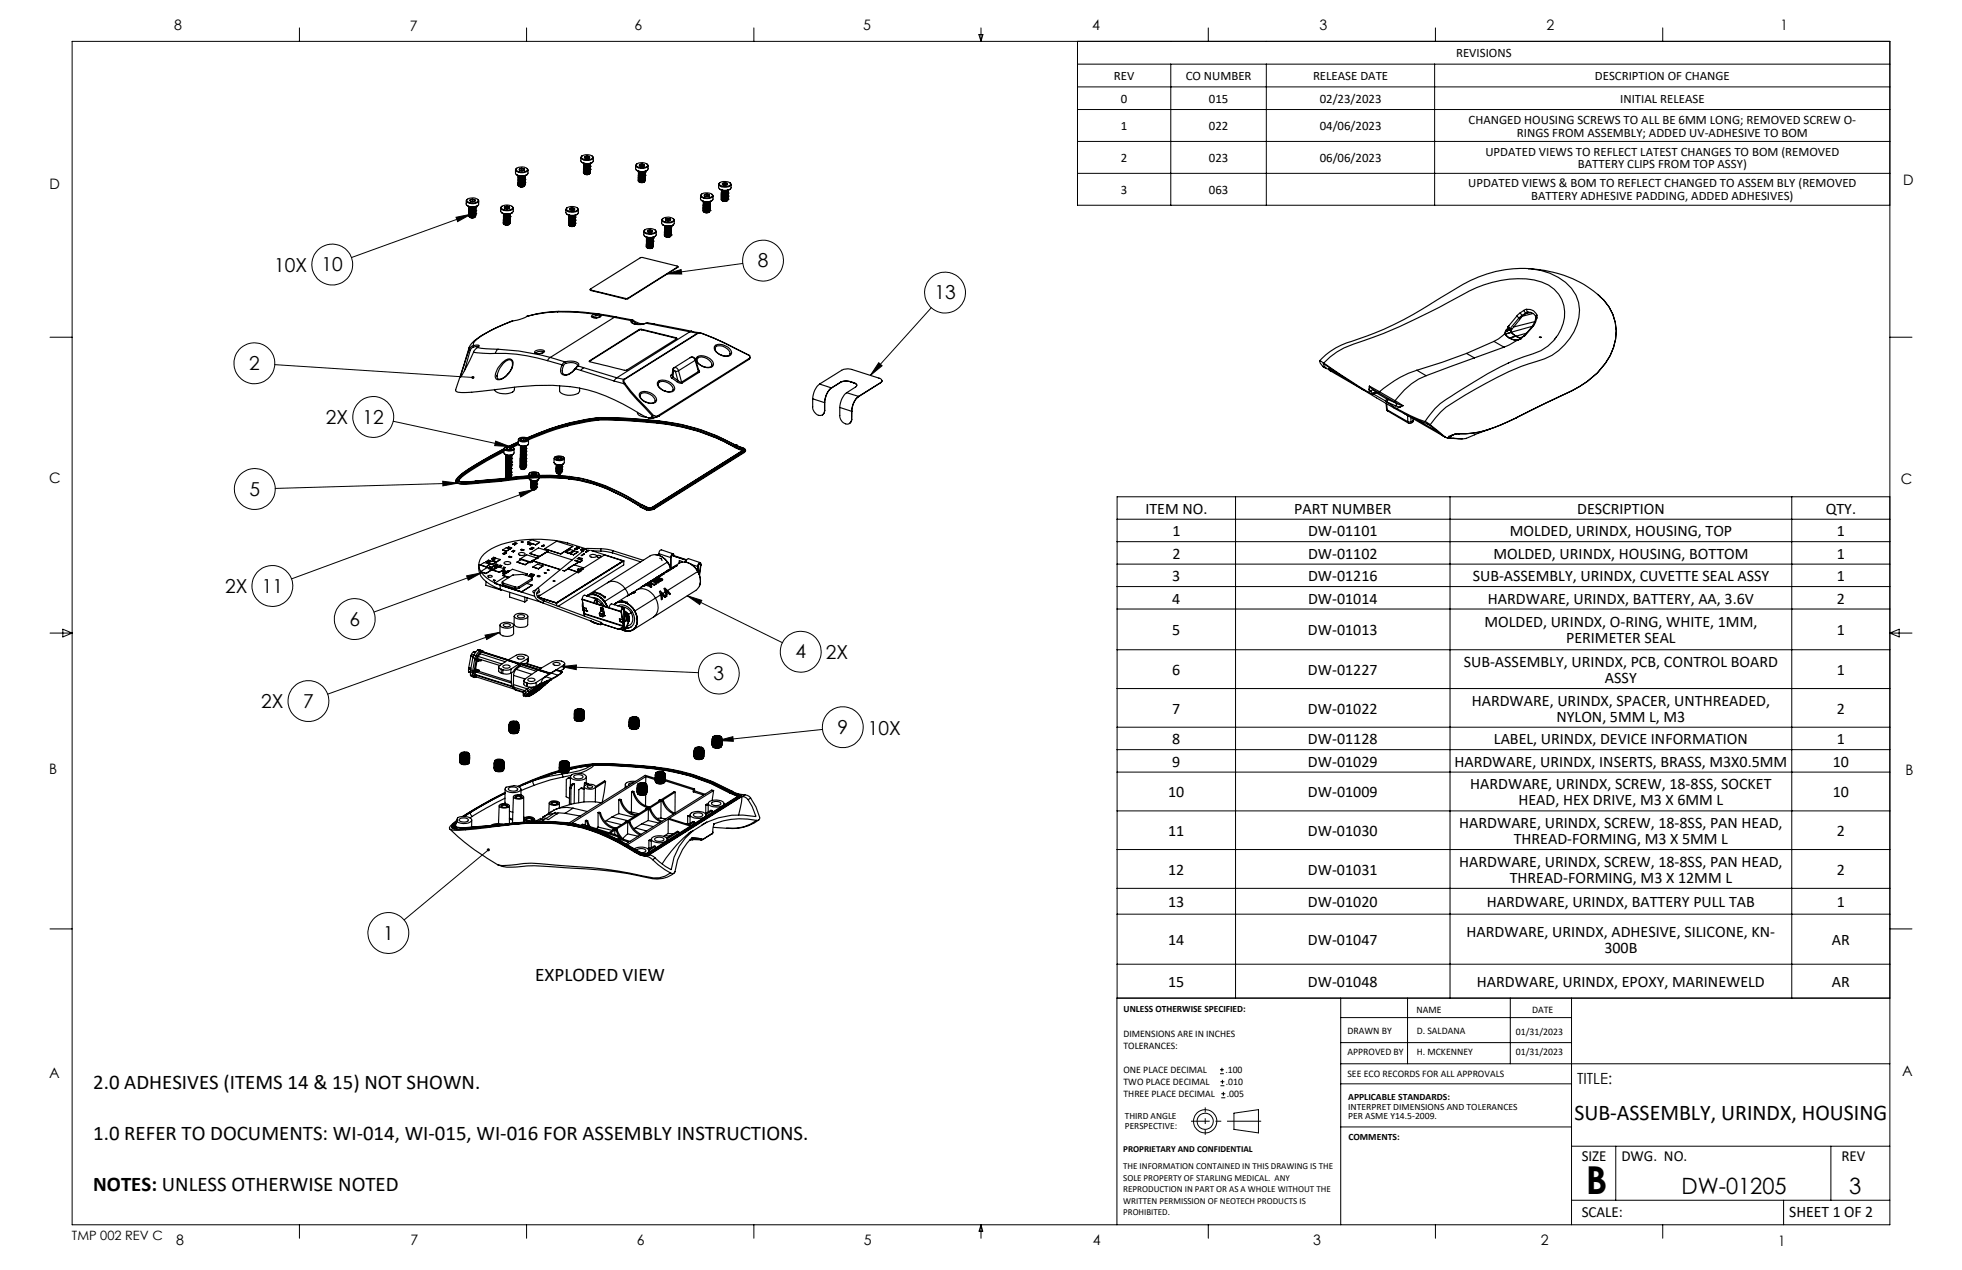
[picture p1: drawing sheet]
<svg xmlns="http://www.w3.org/2000/svg" width="432mm" height="279mm" viewBox="0 0 432 279" stroke-linecap="round" stroke-linejoin="round" font-family="sans-serif">
<defs><g id="words">
<text font-size="8.5" x="349" y="262.6">B</text>
<g font-size="4.9">
<text x="346.5" y="246.3">SUB-ASSEMBLY, URINDX, HOUSING</text>
<text x="370.1" y="262.7">DW-01205</text>
<text x="407" y="262.7">3</text>
</g>
<g font-size="4.6">
<text x="20.5" y="239.7">2.0 ADHESIVES (ITEMS 14 &amp; 15) NOT SHOWN.</text>
<text x="20.5" y="250.8">1.0 REFER TO DOCUMENTS: WI-014, WI-015, WI-016 FOR ASSEMBLY INSTRUCTIONS.</text>
<text x="20.5" y="262">NOTES: UNLESS OTHERWISE NOTED</text>
</g>
<g font-size="4.2">
<text x="60.4" y="59.8">10X</text>
<text x="70.8" y="59.6">10</text>
<text x="166.8" y="58.8">8</text>
<text x="205.7" y="65.8">13</text>
<text x="54.8" y="81.4">2</text>
<text x="71.7" y="93.3">2X</text>
<text x="79.8" y="93.2">12</text>
<text x="54.9" y="109">5</text>
<text x="49.5" y="130.5">2X</text>
<text x="57.6" y="130.4">11</text>
<text x="76.9" y="137.6">6</text>
<text x="157" y="149.6">3</text>
<text x="175.1" y="144.8">4</text>
<text x="181.7" y="145">2X</text>
<text x="57.5" y="155.9">2X</text>
<text x="66.7" y="155.7">7</text>
<text x="184.3" y="161.4">9</text>
<text x="191" y="161.6">10X</text>
<text x="84.3" y="206.7">1</text>
<text x="117.8" y="215.8">EXPLODED VIEW</text>
</g>
<g font-size="3.5">
<text x="252.1" y="113">ITEM NO.</text>
<text x="284.8" y="113">PART NUMBER</text>
<text x="347.1" y="113">DESCRIPTION</text>
<text x="401.8" y="113">QTY.</text>
<text x="258" y="118">1</text>
<text x="287.9" y="118">DW-01101</text>
<text x="332.3" y="118">MOLDED, URINDX, HOUSING, TOP</text>
<text x="404.3" y="118">1</text>
<text x="258" y="122.9">2</text>
<text x="287.9" y="122.9">DW-01102</text>
<text x="328.7" y="122.9">MOLDED, URINDX, HOUSING, BOTTOM</text>
<text x="404.3" y="122.9">1</text>
<text x="258" y="127.9">3</text>
<text x="287.9" y="127.9">DW-01216</text>
<text x="324.1" y="127.9">SUB-ASSEMBLY, URINDX, CUVETTE SEAL ASSY</text>
<text x="404.3" y="127.9">1</text>
<text x="258" y="132.8">4</text>
<text x="287.9" y="132.8">DW-01014</text>
<text x="326.7" y="138">MOLDED, URINDX, O-RING, WHITE, 1MM,</text>
<text x="327.5" y="132.8">HARDWARE, URINDX, BATTERY, AA, 3.6V</text>
<text x="404.2" y="132.8">2</text>
<text x="258" y="139.7">5</text>
<text x="287.9" y="139.7">DW-01013</text>
<text x="344.7" y="141.5">PERIMETER SEAL</text>
<text x="404.2" y="139.7">1</text>
<text x="258" y="148.5">6</text>
<text x="287.9" y="148.5">DW-01227</text>
<text x="322.1" y="146.7">SUB-ASSEMBLY, URINDX, PCB, CONTROL BOARD</text>
<text x="404.2" y="148.5">1</text>
<text x="323.9" y="155.2">HARDWARE, URINDX, SPACER, UNTHREADED,</text>
<text x="353.2" y="150.3">ASSY</text>
<text x="258" y="157">7</text>
<text x="287.9" y="157">DW-01022</text>
<text x="342.5" y="158.8">NYLON, 5MM L, M3</text>
<text x="404.2" y="157">2</text>
<text x="258" y="163.7">8</text>
<text x="287.9" y="163.7">DW-01128</text>
<text x="328.8" y="163.7">LABEL, URINDX, DEVICE INFORMATION</text>
<text x="404.2" y="163.7">1</text>
<text x="258" y="168.7">9</text>
<text x="287.9" y="168.7">DW-01029</text>
<text x="320.1" y="168.7">HARDWARE, URINDX, INSERTS, BRASS, M3X0.5MM</text>
<text x="323.6" y="173.6">HARDWARE, URINDX, SCREW, 18-8SS, SOCKET</text>
<text x="403.3" y="168.7">10</text>
<text x="257.1" y="175.4">10</text>
<text x="287.9" y="175.4">DW-01009</text>
<text x="334.2" y="177.2">HEAD, HEX DRIVE, M3 X 6MM L</text>
<text x="403.3" y="175.4">10</text>
<text x="257.1" y="183.9">11</text>
<text x="287.9" y="183.9">DW-01030</text>
<text x="321.1" y="182.2">HARDWARE, URINDX, SCREW, 18-8SS, PAN HEAD,</text>
<text x="333.1" y="185.7">THREAD-FORMING, M3 X 5MM L</text>
<text x="404.2" y="183.9">2</text>
<text x="321.1" y="190.7">HARDWARE, URINDX, SCREW, 18-8SS, PAN HEAD,</text>
<text x="257.1" y="192.4">12</text>
<text x="287.9" y="192.4">DW-01031</text>
<text x="332.3" y="194.2">THREAD-FORMING, M3 X 12MM L</text>
<text x="404.2" y="192.4">2</text>
<text x="257.1" y="199.5">13</text>
<text x="287.9" y="199.5">DW-01020</text>
<text x="327.2" y="199.5">HARDWARE, URINDX, BATTERY PULL TAB</text>
<text x="404.2" y="199.5">1</text>
<text x="257.1" y="207.9">14</text>
<text x="287.9" y="207.9">DW-01047</text>
<text x="322.8" y="206.1">HARDWARE, URINDX, ADHESIVE, SILICONE, KN-</text>
<text x="353.1" y="209.7">300B</text>
<text x="403.2" y="207.9">AR</text>
<text x="257.1" y="217.1">15</text>
<text x="287.9" y="217.1">DW-01048</text>
<text x="325" y="217.1">HARDWARE, URINDX, EPOXY, MARINEWELD</text>
<text x="403.2" y="217.1">AR</text>
<text x="393.8" y="267.7">SHEET 1 OF 2</text>
</g>
<g font-size="3.4">
<text x="347.1" y="238.6">TITLE:</text>
<text x="348.1" y="255.4">SIZE</text>
<text x="356.8" y="255.4">DWG. NO.</text>
<text x="405.3" y="255.4">REV</text>
<text x="348.1" y="267.8">SCALE:</text>
</g>
<g font-size="3.2">
<text x="38.3" y="6.7">8</text>
<text x="90.2" y="6.7">7</text>
<text x="139.7" y="6.5">6</text>
<text x="190" y="6.5">5</text>
<text x="240.4" y="6.5">4</text>
<text x="290.4" y="6.7">3</text>
<text x="340.4" y="6.5">2</text>
<text x="391.9" y="6.7">1</text>
<text x="10.9" y="41.6">D</text>
<text x="418.9" y="40.7">D</text>
<text x="10.9" y="106.3">C</text>
<text x="418.4" y="106.4">C</text>
<text x="10.8" y="170.2">B</text>
<text x="419.4" y="170.6">B</text>
<text x="10.8" y="237.2">A</text>
<text x="418.6" y="236.8">A</text>
<text x="38.8" y="273.8">8</text>
<text x="90.4" y="273.8">7</text>
<text x="140.2" y="273.8">6</text>
<text x="190.1" y="273.9">5</text>
<text x="240.5" y="273.8">4</text>
<text x="289" y="273.9">3</text>
<text x="339.1" y="273.8">2</text>
<text x="391.4" y="274.1">1</text>
</g>
<g font-size="2.8">
<text x="245.2" y="17.6">REV</text>
<text x="260.9" y="17.6">CO NUMBER</text>
<text x="289" y="17.6">RELEASE DATE</text>
<text x="320.4" y="12.6">REVISIONS</text>
<text x="351" y="17.6">DESCRIPTION OF CHANGE</text>
<text x="246.7" y="22.6">0</text>
<text x="266.1" y="22.6">015</text>
<text x="290.4" y="22.6">02/23/2023</text>
<text x="356.6" y="22.6">INITIAL RELEASE</text>
<text x="246.7" y="28.6">1</text>
<text x="266.1" y="28.6">022</text>
<text x="290.4" y="28.6">04/06/2023</text>
<text x="323.2" y="27.2">CHANGED HOUSING SCREWS TO ALL BE 6MM LONG; REMOVED SCREW O-</text>
<text x="246.7" y="35.6">2</text>
<text x="266.1" y="35.6">023</text>
<text x="290.4" y="35.6">06/06/2023</text>
<text x="326.9" y="34.2">UPDATED VIEWS TO REFLECT LATEST CHANGES TO BOM (REMOVED</text>
<text x="333.8" y="30">RINGS FROM ASSEMBLY; ADDED UV-ADHESIVE TO BOM</text>
<text x="323.1" y="41.2">UPDATED VIEWS &amp; BOM TO REFLECT CHANGED TO ASSEM BLY (REMOVED</text>
<text x="347.3" y="37">BATTERY CLIPS FROM TOP ASSY)</text>
<text x="246.7" y="42.6">3</text>
<text x="266.1" y="42.6">063</text>
<text x="337" y="44.1">BATTERY ADHESIVE PADDING, ADDED ADHESIVES)</text>
<text x="15.8" y="272.9">TMP 002 REV C</text>
</g>
<g font-size="2.2">
<text x="296.6" y="227.5">DRAWN BY</text>
<text x="311.8" y="222.8">NAME</text>
<text x="311.8" y="227.5">D. SALDANA</text>
<text x="333.6" y="227.6">01/31/2023</text>
<text x="337.2" y="222.8">DATE</text>
<text x="247.3" y="228.2">DIMENSIONS ARE IN INCHES</text>
<text x="247.3" y="230.8">TOLERANCES:</text>
<text x="296.5" y="232.2">APPROVED BY</text>
<text x="311.8" y="232.2">H. MCKENNEY</text>
<text x="333.6" y="232.2">01/31/2023</text>
<text x="247.3" y="238.8">TWO PLACE DECIMAL</text>
<text x="247.3" y="236.1">ONE PLACE DECIMAL</text>
<text x="269.7" y="236.1">.100</text>
<text x="269.8" y="238.8">.010</text>
<text x="296.5" y="237">SEE ECO RECORDS FOR ALL APPROVALS</text>
<text x="247.3" y="241.4">THREE PLACE DECIMAL</text>
<text x="270" y="241.4">.005</text>
</g>
<g font-size="2.1">
<text x="247.3" y="222.6">UNLESS OTHERWISE SPECIFIED:</text>
<text x="296.7" y="242">APPLICABLE STANDARDS:</text>
<text x="296.7" y="244.2">INTERPRET DIMENSIONS AND TOLERANCES</text>
<text x="247.6" y="246.3">THIRD ANGLE</text>
<text x="247.6" y="248.4">PERSPECTIVE:</text>
<text x="296.7" y="246.3">PER ASME Y14.5-2009.</text>
<text x="296.7" y="250.9">COMMENTS:</text>
</g>
<g font-size="2">
<text x="247.2" y="253.4">PROPRIETARY AND CONFIDENTIAL</text>
<text x="247.2" y="257.3">THE INFORMATION CONTAINED IN THIS DRAWING IS THE</text>
<text x="247.2" y="259.8">SOLE PROPERTY OF STARLING MEDICAL. ANY</text>
<text x="247.2" y="262.3">REPRODUCTION IN PART OR AS A WHOLE WITHOUT THE</text>
<text x="247.2" y="264.9">WRITTEN PERMISSION OF NEOTECH PRODUCTS IS</text>
<text x="247.2" y="267.4">PROHIBITED.</text>
</g>
</g></defs>
<g fill="none" stroke="#000" stroke-width=".25">
<path d="M113.5 37.4v.7a1.75 1.75 0 0 0 2.4 .4l.3-.4v-.7M113.6 37.2a2.03 2.03 0 0 1 2.5-.1v.3a1.91 1.91 0 0 1-2.5 0zM113.6 38.4a2.21 2.21 0 0 0 2.4 0M113.7 37l-.2 .3a1.81 1.81 0 0 0 2.5 .4l.2-.4-.3-.3M114.1 39.4h.1M114.1 38.6a.7 .7 0 0 0 1.1 .3l.3-.3M114.2 39.7a.79 .79 0 0 0 1.1 .1M114.2 39.5a.8 .8 0 0 0 1.1 .1M114.2 39.1a.82 .82 0 0 0 1.1 0M114.2 38.8l.5 .3 .6-.2M114.3 37.1v.3M114.3 37.4l.3 .1 .7-.1"/>
<path d="M114.4 39.9h.7M114.4 39.7h.7M114.4 39.4h.7M114.4 39h.7M114.4 39.2h.6M114.4 38.7l.6 .1M114.4 38.7h.7l-.1 .1M114.8 37l-.5 .1M114.8 37l.5 .2M114.8 37.5h.2h-.3M114.8 37.5h-.2M114.8 37v.5"/>
<path d="M115.1 39.2h-.1M115.3 39.4h-.9M115.3 37.2v.2M115.5 38.9v.1a.93 .93 0 0 1-1.4 .1 .97 .97 0 0 0 1.4 0M115.5 39.8a.65 .65 0 0 1-.4 .6 .65 .65 0 0 1-.7-.1l-.3-.3M115.5 39.4a.68 .68 0 0 1-1.1 .4l-.3-.1v-.2M115.5 38.7a.9 .9 0 0 1-1.4 .3v-.2M115.5 39.6a.82 .82 0 0 1-1.4 .3v-.1a.94 .94 0 0 0 1.4-.1M115.5 39.1a.65 .65 0 0 1-.4 .6 .65 .65 0 0 1-.7-.1l-.3-.2M115.5 39.5h.1M115.5 38.6a.95 .95 0 0 1-1.4 .1M115.5 39.3a.98 .98 0 0 1-1.4 .1"/>
<path d="M115.5 39.5a.95 .95 0 0 1-1.4 .1M115.5 40a.98 .98 0 0 1-1.4 .1M115.5 39.1h.1M115.5 39.3h.1M115.5 39.9v.1M115.6 38.8a.96 .96 0 0 1-1.5 .1M127.8 34.7l.1 .9 .6 .3M128 35.7l.6 .2M128.1 34.3l-.3 .3a1.24 1.24 0 0 0 1.7 .7 .92 .92 0 0 0 1.1-.7l-.3-.3M128.1 34.3a2.15 2.15 0 0 1 2.4 .2v.2a1.85 1.85 0 0 1-2.5 0zM128.4 37.6h.1M128.4 37.1h.1"/>
<path d="M128.4 37.8h.1M128.4 38h.1M128.4 36.4a.99 .99 0 0 0 1.5-.1 .92 .92 0 0 1-1.5 .1zM128.4 36.2h.1M128.5 35.9a.85 .85 0 0 0 1.4 0 .95 .95 0 0 1-1.5 .1M128.5 36.5l-.1 .1a.88 .88 0 0 0 1.5 .1v-.1M128.6 37.7l.5 .2 .5-.1M128.6 37l.5 .3 .5-.2M128.6 36.8a.8 .8 0 0 0 1 .1M128.6 36.4l.6 .2 .4-.2M128.6 36.1a.73 .73 0 0 0 1 .1M128.6 38.3h.1"/>
<path d="M128.7 34.7l.4 .2 .6-.2M128.7 34.5v.2M128.8 38.1h.7M128.8 37.9h.6M128.8 38.3h.7M128.8 37.6h.7M128.8 37.4h.7M128.8 36.9h.7M128.8 36.7h.7M128.8 36.5h.7M128.8 36.3h.1M128.9 36.1h.6h-.6"/>
<path d="M129 34.8h.4zM129.2 34.3l-.5 .2M129.2 34.3l.5 .2M129.2 34.3v.5M129.4 36.3h-.5M129.5 37.8l-.1 .1M129.5 37.1l-.7 .1M129.5 36.3h-.1M129.6 38.2l-.2 .1h-.7M129.6 38l-.3 .1-.7-.1M129.6 37.6h-.8M129.6 37.3l-.8 .1"/>
<path d="M129.6 36.7l-.8 .1M129.7 34.5v.2M129.8 38.3l-.5 .1-.6-.1M129.8 37.7l.1 .2a.95 .95 0 0 1-1.5 .1v-.1M129.8 38.1h.1a.93 .93 0 0 1-1.3 .2M129.9 37.5v.1a.82 .82 0 0 1-1.5 .1l.1-.1M129.9 37.3a.71 .71 0 0 1-.5 .6 .71 .71 0 0 1-.7-.1l-.3-.2M129.9 37.1a.87 .87 0 0 1-1.4 .3v-.2M129.9 36.9a.73 .73 0 0 1-1.2 .4l-.3-.2 .1-.1M129.9 36.7a.65 .65 0 0 1-.4 .5 .65 .65 0 0 1-.7-.1l-.4-.1 .1-.2M129.9 35.9v.1a.95 .95 0 0 1-1.5 .2l.1-.1M129.9 37.7a.98 .98 0 0 1-1.5 .1"/>
<path d="M129.9 36.6h.1M129.9 37.3h.1M129.9 36.2a1.02 1.02 0 0 1-1.5 0M129.9 36.6a.95 .95 0 0 1-1.5 .1M129.9 36.8a1.05 1.05 0 0 1-1.5 .1M129.9 37a1.02 1.02 0 0 1-1.5 .1M129.9 37.3a.98 .98 0 0 1-1.5 0M129.9 37.5a1.02 1.02 0 0 1-1.5 .1M129.9 37.9a1.02 1.02 0 0 1-1.5 .1M129.9 36.1v.1M129.9 36.8h.1M129.9 37h.1"/>
<path d="M129.9 37.7h.1M130.4 35.7l-.1 .1a2.27 2.27 0 0 1-1.7 .1M130.6 34.7v.7a1.66 1.66 0 0 1-2.1 .5M139.9 36.4v.7a1.81 1.81 0 0 0 2.7 0l.1-.7M140.1 37.4a2.26 2.26 0 0 0 2.4 .1M140.2 36.1l-.3 .3a1.24 1.24 0 0 0 1.7 .6 .92 .92 0 0 0 1-.6l-.2-.3M140.2 36.1a2.07 2.07 0 0 1 2.3 .1v.2a1.85 1.85 0 0 1-2.4 .1zM140.5 39.8h.1M140.5 39.5h.1M140.5 38.9h.1M140.5 39.3a.99 .99 0 0 0 1.5-.1 1.03 1.03 0 0 1-1.5 .1M140.5 38.6v.1"/>
<path d="M140.5 38.2h.1M140.5 38.2a.99 .99 0 0 0 1.5-.1 .98 .98 0 0 1-1.5 .1zM140.5 37.6a.7 .7 0 0 0 1.2 .4l.3-.4M140.7 39.7a.79 .79 0 0 0 1 .1M140.7 39.4a.8 .8 0 0 0 1 .1M140.7 38.8a.84 .84 0 0 0 1 .1M140.7 38.6l.4 .2 .6-.2M140.7 38.1a.82 .82 0 0 0 1 .1M140.7 37.9a.73 .73 0 0 0 1 .1M140.8 36.5h1M140.8 36.2v.3M140.8 39.6h.7"/>
<path d="M140.9 38.9h.6M140.9 38.5h.6M140.9 38.2h.7M140.9 38h.7M140.9 37.8h.7zM140.9 38.7h.1M140.9 38.7h.6M141.1 36.6h.4zM141.3 36.1l-.5 .1M141.3 36.1l.5 .1M141.3 36.1v.4M141.5 39.8h-.7"/>
<path d="M141.5 39.6h-.1M141.7 39.3l-.8 .1h.6M141.7 39.1l-.8 .1 .6-.1M141.7 40h-.9M141.7 38.4l-.8 .1M141.8 36.2v.3M141.9 38.8l.1 .1a.87 .87 0 0 1-1.5 .3v-.1a.95 .95 0 0 0 1.5-.1M141.9 39.5l.1 .1a.85 .85 0 0 1-1.5 .1M141.9 39.8a.84 .84 0 0 1-1.2 .2M141.9 38.6a.73 .73 0 0 1-1.2 .5l-.2-.2a.92 .92 0 0 0 1.4 .1l.1-.2M141.9 39.3h.1a.87 .87 0 0 1-1.5 .4l.1-.3M141.9 38.4a.68 .68 0 0 1-1.1 .5l-.3-.3"/>
<path d="M141.9 38.2h.1a.85 .85 0 0 1-1.5 .3l.1-.2M142 39.5a1.02 1.02 0 0 1-1.5 0M142 39.7a.92 .92 0 0 1-1.5 .1M142 37.7a.81 .81 0 0 1-.7 .6 .81 .81 0 0 1-.8-.3l.1-.1M142 37.9h.1M142 38.6h.1M142 37.7a.95 .95 0 0 1-1.5 0M142 37.9a.95 .95 0 0 1-1.5 .1M142 38.3a.92 .92 0 0 1-1.5 .1M142 38.6a1.02 1.02 0 0 1-1.5 .1M142 38.8h.1M142 39.4v.1"/>
<path d="M142 39.7h.1M102.6 44.2v.7a1.81 1.81 0 0 0 2.7 0l.1-.7M102.7 44a2.03 2.03 0 0 1 2.5 0v.2a1.85 1.85 0 0 1-2.4 0zM102.8 45.2a2.28 2.28 0 0 0 2.4 0M102.9 43.8l-.3 .3a1.78 1.78 0 0 0 2.5 .5l.2-.5-.2-.2M103.2 47.5h.1M103.2 47.3h.1M103.2 46.6h.1M103.2 45.9v.1M103.3 45.4a.7 .7 0 0 0 1.1 .3l.3-.3M103.3 46l-.1 .1a.92 .92 0 0 0 1.5 0 .92 .92 0 0 1-1.5 .1M103.4 47.4l.5 .3 .5-.2"/>
<path d="M103.4 46.5a.79 .79 0 0 0 1 .1M103.4 46.3l.5 .2 .5-.1M103.4 45.9a.82 .82 0 0 0 1 0M103.4 45.6l.5 .3 .5-.2M103.4 47.3h1M103.5 44v.2M103.5 44.2l.3 .1 .7-.1M103.5 47.8h.7M103.6 47.3h.6M103.6 46.9h.6M103.6 46.5h.6M103.6 46.2h.7"/>
<path d="M103.6 45.8h.7M103.6 45.5h.7zM103.6 46.7h.6M103.6 46h.6M104 43.9l-.5 .1M104 43.9l.5 .1M104 44.3h.2h-.4M104 44.3h-.2M104 43.9v.4M104.2 47.6h-.7M104.2 46.7h.1M104.3 46h-.1"/>
<path d="M104.4 47.1h-.8h.6M104.4 47.7l-.9 .1M104.4 46.8l-.9 .1M104.4 46.2h-.8M104.5 44v.2M104.6 46.5l.1 .2a.87 .87 0 0 1-1.4 .3l-.1-.1M104.6 47.2l.1 .1a.9 .9 0 0 1-1.5 .2l.1-.1M104.6 46.2a.68 .68 0 0 1-1.1 .4l-.3-.2a.94 .94 0 0 0 1.5-.1M104.6 47.1h.1a.87 .87 0 0 1-1.4 .3l-.1-.1M104.6 46.8l.1 .1a.97 .97 0 0 1-1.5 .2M104.6 45.5h.1a.9 .9 0 0 1-1.4 .3v-.2M104.6 47.6a.91 .91 0 0 1-1.2 .2l.7 .1 .4-.1"/>
<path d="M104.7 47.4a.95 .95 0 0 1-1.5 .1M104.7 46.4a.82 .82 0 0 1-1.4 .3v-.2M104.7 45.6h.1M104.7 46.3h.1M104.7 47h.1M104.7 45.4a.95 .95 0 0 1-1.5 .1M104.7 45.6a.95 .95 0 0 1-1.5 .1M104.7 45.9a1.02 1.02 0 0 1-1.5 .1M104.7 46.6a1.09 1.09 0 0 1-1.5 .1v-.1M104.7 46.8a1.02 1.02 0 0 1-1.5 .1M104.7 47a.98 .98 0 0 1-1.5 .1M104.7 47.2a1.02 1.02 0 0 1-1.5 .1"/>
<path d="M104.7 45.9a.96 .96 0 0 1-1.5 0M104.7 45.9h.1M104.7 46.5v.1M104.7 46.7v.1M104.7 47.4h.1M110.2 45.8v.8l.7 .4M110.4 46.7a2.03 2.03 0 0 0 2.3 .1M110.5 45.4l-.3 .3a1.81 1.81 0 0 0 2.5 .4l.3-.4-.3-.3M110.5 45.4a2.15 2.15 0 0 1 2.3 .1l.1 .3a1.91 1.91 0 0 1-2.6 0zM110.8 48.6h.1M110.8 48.4h.1M110.8 48h.1"/>
<path d="M110.8 47.3h.1M110.8 48.6a.99 .99 0 0 0 1.5-.1 .92 .92 0 0 1-1.5 .1zM110.8 47.5v.1M110.8 47.7v.1M110.8 48.2h.1M110.8 47a.85 .85 0 0 0 1.5 0 .95 .95 0 0 1-1.5 .1M110.9 49a.82 .82 0 0 0 1.1 .1M110.9 48.8l.5 .2 .6-.1M110.9 48.1l.6 .2 .5-.1M111 47.9a.73 .73 0 0 0 1 .1M111 47.4l.5 .3 .5-.2M111 47.2a.77 .77 0 0 0 1 .1"/>
<path d="M111.1 45.5v.3M111.1 45.8l.4 .1 .6-.1M111.1 49.4h.7M111.2 48.9h.6M111.2 48h.7M111.2 47.3h.7M111.2 49.1h.6M111.2 47.1h.6M111.6 45.4l-.5 .1M111.6 45.4l.5 .1M111.6 45.9h.2h-.4M111.6 45.9h-.2"/>
<path d="M111.6 45.4v.5M111.8 49.1l-.1 .1M111.8 48.2l-.6 .1M111.9 47.6h-.7M112 48.6l-.8 .1h.6M112 48.4l-.8 .1h.6M112 47.7l-.8 .1h.7M112 49.3l-.3 .1h-.6M112.1 45.5v.3M112.2 48.1l.1 .1a.87 .87 0 0 1-1.5 .3v-.1a1.02 1.02 0 0 0 1.5-.1M112.2 48.8l.1 .1a.95 .95 0 0 1-1.5 .2v-.1M112.2 47.7l.1 .1a.93 .93 0 0 1-1.5 .2"/>
<path d="M112.2 48.6l.1 .2a1.07 1.07 0 0 1-1.5 .1M112.2 47.3l.1 .1a.96 .96 0 0 1-1.5 .1M112.2 49.2a.93 .93 0 0 1-1.2 .2l.4 .1 .7-.1M112.3 47.9a.83 .83 0 0 1-1.5 .3M112.3 47.1a.9 .9 0 0 1-1.5 .2l.2-.2M112.3 47.7h.1M112.3 47.4a.98 .98 0 0 1-1.5 .2M112.3 47.7a.98 .98 0 0 1-1.5 .1M112.3 47.9a.98 .98 0 0 1-1.5 .1M112.3 48.1a.92 .92 0 0 1-1.5 .1M112.3 48.8a.95 .95 0 0 1-1.5 .1M112.3 49a.97 .97 0 0 1-1.5 .1"/>
<path d="M112.3 47.7a1.02 1.02 0 0 1-1.5 0M112.3 47.4h.1M112.3 49h.1M112.3 47.2a1.02 1.02 0 0 1-1.5 .1M113 45.8v.7a1.74 1.74 0 0 1-2.1 .5M114 40.7h.1M114 40.5h.1M114 40.3a1.08 1.08 0 0 0 1.5-.1 1.02 1.02 0 0 1-1.5 .1zM114 40.3h.1M114.1 40v.1M114.2 40.6l.6 .3 .5-.2M114.2 40.4a.8 .8 0 0 0 1.1 .1"/>
<path d="M114.4 40.5h.7M114.4 40.3h.7M114.4 40.1h.7M114.4 41h.1M114.5 41h.6M115.1 40.7l-.7 .1M115.3 40.9l-1 .1M115.3 40.3l-.9 .1M115.3 40l-.9 .1M115.4 41l-.5 .1-.6-.1M115.5 40.5a.94 .94 0 0 1-1.5 .2l.1-.1M115.5 40.3v.1a1.07 1.07 0 0 1-1.5 .1h.1"/>
<path d="M115.5 40.8a.87 .87 0 0 1-1.3 .2h.1M115.5 40.2h.1M115.5 40.4a1.02 1.02 0 0 1-1.5 .1M115.5 40.6a.96 .96 0 0 1-1.5 .1M124.5 46.1l.1 .9 .6 .3M124.7 47.1a2.18 2.18 0 0 0 2.4 0M124.8 45.7l-.3 .3a1.86 1.86 0 0 0 2.5 .5l.3-.5-.3-.3M124.8 45.7a2.15 2.15 0 0 1 2.3 .2l.1 .2a1.89 1.89 0 0 1-2.5 0zM125.1 49.4h.1M125.1 48.8h.1M125.1 48a.99 .99 0 0 0 1.5 0 .99 .99 0 0 1-1.5 0zM125.1 47.6v.1"/>
<path d="M125.1 48.3h.1M125.1 48.5h.1M125.1 49.2h.1M125.2 47.3a.95 .95 0 0 0 1.4 0 .98 .98 0 0 1-1.4 .1M125.3 49.3a.82 .82 0 0 0 1 .1M125.3 49.1a.73 .73 0 0 0 1 .1M125.3 48.4a.79 .79 0 0 0 1.1 .1M125.3 48.2a.88 .88 0 0 0 1.1 .1M125.3 47.8a.82 .82 0 0 0 1.1 0M125.3 47.5a.84 .84 0 0 0 1.1 .1M125.3 49.7h.1M125.4 45.9v.2"/>
<path d="M125.4 46.1l.4 .1 .6-.1M125.5 49.5h.7M125.5 48.6h.7M125.5 48.3h.7M125.5 49.2h.1M125.5 47.9h.7M125.5 47.7h.7M125.6 49.2h.6M125.7 46.2h.4zM125.9 45.7l-.5 .2M125.9 45.7l.5 .2M125.9 45.7v.5"/>
<path d="M126.1 47.4h-.6l.6 .1M126.2 49.7h-.7M126.2 49h-.6M126.3 49h-.7M126.4 48.7l-.4 .2-.5-.1h.7M126.4 48l-.9 .1h.7M126.4 49.6l-.5 .2-.5-.1M126.4 45.9v.2M126.4 49.7l-.4 .1-.7-.1M126.5 49.1a.65 .65 0 0 1-.3 .6 .65 .65 0 0 1-.8-.1l-.2-.1v-.2M126.5 48.4l.1 .1a.9 .9 0 0 1-1.4 .3h-.1M126.5 48.7l.1 .1a.96 .96 0 0 1-1.5 .2 .92 .92 0 0 0 1.5-.1"/>
<path d="M126.5 48l.1 .1a.93 .93 0 0 1-1.5 .2M126.5 49.5a.89 .89 0 0 1-1.2 .2M126.6 49a.77 .77 0 0 1-1.3 .4l-.2-.2M126.6 48.3v.1a1.03 1.03 0 0 1-1.5 .1M126.6 47.4a.65 .65 0 0 1-.4 .6 .65 .65 0 0 1-.7-.1l-.4-.3 .2-.2M126.6 49.1h.1M126.6 48.4a.98 .98 0 0 1-1.5 .1M126.6 48.7a1.02 1.02 0 0 1-1.5 .1M126.6 49.1a.98 .98 0 0 1-1.5 .1M126.6 49.3a.98 .98 0 0 1-1.5 .1M126.6 47.8h.1M126.6 48.4h.1"/>
<path d="M126.6 47.6a1.02 1.02 0 0 1-1.5 .1h.1M126.6 47.8a.98 .98 0 0 1-1.5 0M126.6 48.2a1.02 1.02 0 0 1-1.5 .1M126.6 47.8a1.03 1.03 0 0 1-1.4 0M126.6 47.5v.1M126.6 48.2h.1M126.6 48.6v.1M127.3 46.1v.7a1.74 1.74 0 0 1-2.1 .5M140.8 40h.7M141.7 50.9v.9l.6 .4M141.8 40l-.4 .2-.7-.2M141.9 51.9a2.21 2.21 0 0 0 2.3 .1"/>
<path d="M142 50.6l-.3 .3a1.81 1.81 0 0 0 2.5 .4l.2-.4-.3-.3M142 50.6a2.07 2.07 0 0 1 2.3 .1v.2a1.91 1.91 0 0 1-2.5 .1zM142.2 54.3h.1M142.2 54h.1M142.2 53.8h.1M142.3 53.4h.1M142.3 52.7h.1M142.3 52.2v.1M142.3 52.9v.1M142.3 53.1v.1M142.3 52.1a.7 .7 0 0 0 1.1 .4l.4-.3a.98 .98 0 0 1-1.5 .1M142.4 54.2a.82 .82 0 0 0 1.1 .1"/>
<path d="M142.4 53.9a.8 .8 0 0 0 1.1 .1M142.4 53.3a.84 .84 0 0 0 1.1 .1M142.5 53.1a.8 .8 0 0 0 1 0M142.5 52.6a.79 .79 0 0 0 1 .1M142.5 52.4a.73 .73 0 0 0 1 .1M142.6 50.7v.3M142.6 51l.5 .1M142.6 54.5h.6M142.6 54.1h.7M142.6 53.9h.7M142.6 53.4h.7M142.6 53.2h.7"/>
<path d="M142.6 53h.7M142.6 52.7h.7M142.6 52.5h.7M142.6 52.3h.7M142.7 52.3h.6h-.1M143.1 50.6l-.5 .1M143.1 50.6l.4 .1M143.1 51l.1 .1h-.3M143.1 51l-.3 .1M143.1 50.6v.4M143.3 54.3h-.7M143.3 54.5l-.1 .1"/>
<path d="M143.5 53.6l-.9 .1 .7-.1M143.5 54.5l-.5 .1-.5-.1M143.5 53.8l-.9 .1M143.5 52.9l-.9 .1M143.5 51l-.4 .1M143.5 50.7v.3M143.6 54.5l-.4 .2-.7-.2M143.6 53.3l.1 .1a.88 .88 0 0 1-1.4 .2h-.1M143.7 52.8l.1 .2a.96 .96 0 0 1-1.5 .1M143.7 53.6l.1 .1a1.07 1.07 0 0 1-1.6 .1 1.05 1.05 0 0 0 1.6 0M143.7 54v.1a.95 .95 0 0 1-1.5 .2l.1-.1M143.7 53.8l.1 .1a1.07 1.07 0 0 1-1.6 .1h.1"/>
<path d="M143.7 53.1a.81 .81 0 0 1-1.4 .4v-.1M143.7 52.4l.1 .2a.96 .96 0 0 1-1.5 .1M143.7 52.2l.1 .1a.9 .9 0 0 1-1.5 .3l.2-.3M143.7 54.3a.87 .87 0 0 1-1.2 .2M143.8 53.1h.1M143.8 52.4a.95 .95 0 0 1-1.5 .1M143.8 52.6a.98 .98 0 0 1-1.5 .1M143.8 52.8a.98 .98 0 0 1-1.5 .2M143.8 53.1a.98 .98 0 0 1-1.5 .1M143.8 53.3a.98 .98 0 0 1-1.5 .1M143.8 53.5a.92 .92 0 0 1-1.5 .1M143.8 53.9a1.02 1.02 0 0 1-1.6 .1"/>
<path d="M143.8 54.2a.96 .96 0 0 1-1.6 .1M143.8 52.8a.99 .99 0 0 1-1.5 .1M143.8 52.8h.1M143.8 53.7v.1M143.8 52.4h.1M144.4 50.9v.8a1.74 1.74 0 0 1-2.1 .5M145.7 48.4v.9l.6 .4M145.8 49.4l.6 .3M145.9 48l-.2 .4a1.7 1.7 0 0 0 2.4 .4l.3-.4-.3-.3M145.9 48a1.99 1.99 0 0 1 2.4 .2v.2a1.85 1.85 0 0 1-2.5 .1zM146.2 51.8h.1M146.2 50.9h.1"/>
<path d="M146.2 51.5v.1M146.3 50.2h.1M146.3 50.2a.99 .99 0 0 0 1.4-.1 .98 .98 0 0 1-1.4 .1zM146.3 49.6a.7 .7 0 0 0 1.1 .4l.3-.4M146.4 51.7a.79 .79 0 0 0 1.1 .1M146.4 51.4a.8 .8 0 0 0 1.1 .1M146.4 50.8a.84 .84 0 0 0 1.1 .1M146.4 50.6a.76 .76 0 0 0 1.1 0M146.4 50.1a.87 .87 0 0 0 1.1 .1M146.4 49.9a.73 .73 0 0 0 1.1 .1M146.4 52h.1M146.5 48.2v.3"/>
<path d="M146.5 48.5h1M146.6 51.8h.7M146.6 52h.7M146.6 50.9h.7M146.6 50.7h.7M146.6 50.2h.7M146.6 51.6h.6M146.6 50l.1 .1M146.7 49.8h.6h-.6M146.7 50h.6M146.8 48.6h.4zM147 48.1l-.5 .1"/>
<path d="M147 48.1l.5 .1M147 48.1v.4M147.3 51.6h-.1M147.3 51.1l-.7 .1M147.5 51.3l-.9 .1h.7M147.5 50.4l-.9 .1 .7-.1M147.5 52h-1M147.5 51.1l-.9 .1M147.5 48.2v.3M147.6 52l-.5 .2-.6-.2M147.6 50.8l.1 .1a.87 .87 0 0 1-1.4 .3v-.2M147.7 51a.71 .71 0 0 1-.5 .7 .71 .71 0 0 1-.7-.2l-.3-.2a.99 .99 0 0 0 1.5-.1"/>
<path d="M147.7 51.5v.1a.85 .85 0 0 1-1.4 0M147.7 51.3a.88 .88 0 0 1-1.5 .2M147.7 50.6a.73 .73 0 0 1-1.2 .5l-.2-.2v-.2M147.7 50.4a.68 .68 0 0 1-1.1 .5l-.3-.2v-.2M147.7 50.2a.85 .85 0 0 1-1.4 .3v-.2M147.7 51.9a1.05 1.05 0 0 1-1.3 .1M147.7 51.7a.95 .95 0 0 1-1.5 .1M147.7 49.7a.81 .81 0 0 1-.6 .6 .81 .81 0 0 1-.8-.3v-.2M147.7 49.9h.1M147.7 51.7h.1M147.7 49.7a.95 .95 0 0 1-1.4 0M147.7 49.9a.95 .95 0 0 1-1.4 .1"/>
<path d="M147.7 50.3a.92 .92 0 0 1-1.4 .1M147.7 50.6a.98 .98 0 0 1-1.4 0M147.7 50.8a1.09 1.09 0 0 1-1.5 .1h.1M147.7 51a.95 .95 0 0 1-1.5 .1M147.7 51.5a1.02 1.02 0 0 1-1.5 .1M147.7 50.6h.1M147.7 50.8h.1M147.7 51.4v.1M148.2 49.5h-.1a2.39 2.39 0 0 1-1.7 .2M148.4 48.4v.8a1.66 1.66 0 0 1-2.1 .5M149.1 58.7l.1-.1-.2-.1-8-1.8-11 6.9-.1 .1 .2 .1M149.1 58.8l-10.9 6.9"/>
<path d="M149.1 58.7l-10.9 6.9M149.1 58.7v.1M149.2 58.6l-.1 .2M154.2 43v.8a1.89 1.89 0 0 0 2.7 0l.1-.7M154.3 44.1a2.26 2.26 0 0 0 2.4 0M154.4 42.7l-.2 .3a1.24 1.24 0 0 0 1.7 .7 .92 .92 0 0 0 1-.7l-.2-.3M154.4 42.7a2.15 2.15 0 0 1 2.4 .2v.2a1.85 1.85 0 0 1-2.5 0zM154.8 45v.1M154.8 45.3h.1M154.8 45.9v.1M154.8 44.8h.1M154.8 44.4h.1"/>
<path d="M154.8 44.3a.7 .7 0 0 0 1.2 .3l.3-.3a.98 .98 0 0 1-1.5 .1M154.9 44.9l-.1 .1a.92 .92 0 0 0 1.5-.1M154.9 46.3a.79 .79 0 0 0 1.1 .1M154.9 46.1a.77 .77 0 0 0 1.1 .1M154.9 45.4a.84 .84 0 0 0 1.1 .1M154.9 45.2a.76 .76 0 0 0 1.1 .1M154.9 44.7a.87 .87 0 0 0 1.1 .1M154.9 44.5a.79 .79 0 0 0 1.1 .1M155 46.7h.1M155 42.8v.3M155 43.1h1.1M155.1 46.5h.7"/>
<path d="M155.1 46.2h.7M155.1 46h.7M155.1 46.7h.7M155.2 45.8h.6M155.2 45.5h.6M155.2 45.3h.6M155.2 44.9h.6M155.2 44.7h.7M155.4 43.2h.4zM155.6 42.7l-.6 .1M155.6 42.7l.5 .2M155.6 42.7l-.1 .5"/>
<path d="M155.8 46h-.1M155.8 44.4h-.6M155.9 44.4h-.6M156 45l-.8 .1h.6M156 46.6l-.3 .1-.7-.1M156 45.9l-.8 .1M156 45.7l-.9 .1M156.1 42.9v.2M156.1 46.6l-.5 .2-.6-.1M156.1 45.4l.1 .1a.87 .87 0 0 1-1.4 .3v-.2M156.2 46.5a.98 .98 0 0 1-1.2 .2M156.2 46.2a.95 .95 0 0 1-1.4 .2v-.1"/>
<path d="M156.2 45.9v.1a.82 .82 0 0 1-1.4 .1l.1-.1M156.2 45.3a.73 .73 0 0 1-1.2 .4l-.2-.2 .1-.1M156.2 45l.1 .1a.99 .99 0 0 1-1.5 .2v-.1M156.2 44.6l.1 .1a.96 .96 0 0 1-1.5 .1M156.2 44.4h.1a.92 .92 0 0 1-1.5 .2l.1-.2M156.2 45.9a1.02 1.02 0 0 1-1.4 .1M156.2 46.3a.92 .92 0 0 1-1.4 .1M156.2 45.9a.96 .96 0 0 1-1.4 0M156.3 46.3h.1M156.3 44.5a.95 .95 0 0 1-1.5 .1M156.3 44.7a.98 .98 0 0 1-1.5 .1M156.3 45a1.02 1.02 0 0 1-1.5 .1"/>
<path d="M156.3 45.2a.98 .98 0 0 1-1.5 .1M156.3 45.4a.95 .95 0 0 1-1.5 .1M156.3 45.6a.96 .96 0 0 1-1.5 .1M156.3 46.1a.96 .96 0 0 1-1.5 .1M156.3 44.9v.1M156.3 45.9h.1M158.2 40.5v.8a2.01 2.01 0 0 0 2.7 .2v-.9M158.3 41.6a2.08 2.08 0 0 0 2.4 0M158.4 40.2l-.2 .3a1.24 1.24 0 0 0 1.6 .7 .92 .92 0 0 0 1.1-.7l-.2-.3M158.4 40.2a2.15 2.15 0 0 1 2.4 .2v.2a1.85 1.85 0 0 1-2.5 0zM158.8 43.5h.1M158.8 43.5a1.01 1.01 0 0 0 1.4-.1 .85 .85 0 0 1-.6 .6 .85 .85 0 0 1-.8-.3"/>
<path d="M158.8 42.3v.1M158.8 43h.1M158.8 43.7h.1M158.8 43.9h.1M158.8 42.3a.99 .99 0 0 0 1.5-.1 .95 .95 0 0 1-1.5 .2M158.8 41.8a.92 .92 0 0 0 1.5 0M158.9 43.8a.75 .75 0 0 0 1 .1M158.9 43.6l.5 .2 .5-.1M158.9 42.9a.84 .84 0 0 0 1.1 .1M158.9 42.7a.76 .76 0 0 0 1.1 .1M158.9 42.2a.87 .87 0 0 0 1.1 .1M158.9 42a.79 .79 0 0 0 1.1 .1"/>
<path d="M159 44.2h.1M159 40.4v.2M159 40.6l.5 .1 .6-.1M159.1 43h.7M159.1 44h.1M159.1 43.7h.1M159.1 44.2h.7M159.1 42.4h.7M159.1 42.2h.7M159.1 41.9h.7zM159.1 42.8h.6M159.2 44h.6"/>
<path d="M159.3 40.7h.4zM159.6 40.2l-.6 .2M159.6 40.2l.5 .2M159.6 40.2l-.1 .5M159.8 43.7h-.6M159.8 42.8l-.1 .1M159.9 43.4l-.8 .1h.7M160 43.2l-.9 .1h.7M160 42.5l-.9 .1h.7M160 44.1l-.3 .1h-.7M160.1 40.4v.2M160.1 44.1l-.5 .2-.6-.1"/>
<path d="M160.2 43.2v.1a.93 .93 0 0 1-1.4 .1M160.2 43a.9 .9 0 0 1-1.4 .3v-.2M160.2 44a1.01 1.01 0 0 1-1.2 .2M160.2 43.7a.73 .73 0 0 1-1.1 .4l-.3-.1v-.2M160.2 42.8a.73 .73 0 0 1-1.2 .4l-.2-.2M160.2 42.5v.1a.95 .95 0 0 1-1.4 .2v-.1M160.2 42.3l.1 .2a1.07 1.07 0 0 1-1.5 .1l.1-.2M160.2 41.9a.87 .87 0 0 1-1.4 .3l.1-.2M160.2 43.8h.1M160.2 43.1a.95 .95 0 0 1-1.4 .1M160.2 43.6a.98 .98 0 0 1-1.4 .1M160.2 43.8a.98 .98 0 0 1-1.4 .1"/>
<path d="M160.2 43.6h.1M160.3 42.5h.1M160.3 43.1h.1M160.3 41.8a.95 .95 0 0 1-1.5 .1M160.3 42.1a.98 .98 0 0 1-1.5 0M160.3 42.5a.98 .98 0 0 1-1.5 0M160.3 42.7a1.01 1.01 0 0 1-1.5 .1M160.3 42.9a1.02 1.02 0 0 1-1.5 .1M160.3 42v.1M160.3 42.7h.1M160.3 42.9h.1M160.3 43.4h.1"/>
<path d="M336.3 59.1a14 14 0 0 1 9.6 4.3 8.5 8.5 0 0 1 .5 9.6 12.7 12.7 0 0 1-8.2 6.5 56.5 56.5 0 0 0-13.5 6.1l-4.4 2.7a15.6 15.6 0 0 0-5.6 5.2M336.4 59.1a26.5 26.5 0 0 0-15.9 4.4l-1.7 1a93.8 93.8 0 0 1-18 9.4l-2.6 1a15.3 15.3 0 0 0-7.8 4.5M336.5 59.1a25.9 25.9 0 0 1 15.6 6.1M103.2 76.6l-2.9 9.2M103.2 76.9l-1.8 6.1 2.8-5.5M103.2 76.9l.3 .2M103.2 76.6v.3M103.5 77.1l-1.3 4.5M104.2 77.5l4.8 .3M104.2 76h1.3l-.4 .4M104.2 76.3l-.6 .5-.1 .3M104.2 76v.3"/>
<path d="M104.2 76l-.4 .2-.6 .7M105.1 76.4l1.9 .3 2.6 .1M105.1 76.4l-.7 .8-.2 .3M105.3 76.3l-.2-.1-.9 .1M105.3 76.3l-.3 .2M109 77.8a34.6 34.6 0 0 1 11.5 1.5M109.6 76.8l4.6 .4 6.9 1.4M109.6 76.8l-.6 1M110.6 79.8a1.65 1.65 0 0 1 2-.7 2.31 2.31 0 0 1-.5 2.9 2.51 2.51 0 0 1-2.9 1.4 1.82 1.82 0 0 1 .3-2.2zM112.8 70.6a30.7 30.7 0 0 0-8.4 4.4l-.9 1-.3 .6M112.8 70.6l-4.4 1.9a11.6 11.6 0 0 0-4.2 3v.5M116 69.6l-1.6 .7-1.6 .3"/>
<path d="M116.1 69.5l-.1 .1M117.7 77.3a1.6 1.6 0 0 1 2.1 .1 2 2 0 0 1-2.1 .2zM117.9 77.6a1.9 1.9 0 0 0 1.7-.1 1.38 1.38 0 0 0-1.7 .2M120.5 79.3l3.2 1M121.1 78.6l-.6 .7M121.1 78.6l3.3 1M122.7 68.6l-2.3 .2-4.4 .8M122.7 68.6l4.2 .1 4.2 .4M123 68.5h.3a54.3 54.3 0 0 1 12.2 1.2M123 68.5l-3.2 .3-3.7 .7M123 68.5l-.3 .1M124.4 79.6a2.88 2.88 0 0 1 3 .5l-.2 .4"/>
<path d="M124.4 79.6l.1 .3M124.4 79.6l-.7 .7M124.5 79.9a2.28 2.28 0 0 1 2.6 .5l-.1 .2M124.5 79.9l-.5 .5M129.8 79.4v.1M129.8 79.5h-.1M129.9 63.7l.2 .2M130.1 63.9l7.6 1.9M130.1 63.8l7.6 1.9M130.1 63.8v.1M131.1 69.1l-.6 .2-.4 .3a1.52 1.52 0 0 0 2.1 0l.1-.3M131.1 69.1h.8l.4 .2"/>
<path d="M131.1 69.1l.1 .4M131.2 69.5l-.5 .1-.2 .2a1.85 1.85 0 0 0 1.6-.2M131.2 69.5l.9 .1M132.3 69.3l-.2 .3M132.3 69.3l2.9 .5M135.2 69.8l3.7 .7M135.2 69.8l-14.1 8.8M135.5 69.7l-.3 .1M135.5 69.7l3.6 .7M137.7 65.7v.1M138.2 65.6l-.5 .1M138.2 65.7l-.5 .1"/>
<path d="M138.2 65.6v.1M138.9 70.5l-.1 .2a1.41 1.41 0 0 0 1.5 .7l1.9-.3M138.9 70.5l.2 .3M139.1 70.8v.1a2.85 2.85 0 0 0 2.9 .2M139.3 70.4v.1M139.3 70.5l2.1 .8M139.3 70.5l-.3-.1-.1 .1M139.3 70.5l.1 .2M139.4 70.7l-.3 .1M139.4 70.7l1 .7M140.7 72.5v.1M140.7 72.5l-10.9 6.9"/>
<path d="M140.7 72.6l-10.9 6.9M141.2 72.5l7.6 1.8M141.2 72.5h-.5M141.2 72.6h-.5M141.2 72.6l7.6 1.8M141.2 72.5v.1M142.2 71.1l.4-.1 1.3 .3M142.2 71.1l1.4 .3M143.6 71.4l8.2 1.6M143.9 71.3l8.3 1.6M143.9 71.3l-.3 .1M148.8 74.3l.1 .2-11.1 7-8-1.9-.1-.1 .1-.1"/>
<path d="M148.8 74.4l.1 .1M148.8 74.3v.1M151.8 73l-16.1 10.1M151.8 73l1.7 .3M151.9 78.7a.78 .78 0 0 1 1.2 .4M152.2 72.9l1.9 .3M152.2 72.9l-.4 .1M153 79.3l-.1-.3a.7 .7 0 0 0-.9-.4l-3.7 2.3M153 79.3l-3.7 2.3M153 79.3l.7 2.4M153.1 79.1l-.1 .2M153.1 79.1l.7 2.4-.1 .2"/>
<path d="M153.4 78.6a2.57 2.57 0 0 1 3.6 1.6 1.66 1.66 0 0 1-2.4 .4 1.8 1.8 0 0 1-1.4-1.9zM153.5 78.9a1.85 1.85 0 0 1 2.6 .4 .95 .95 0 0 1 .4 1.3 2.48 2.48 0 0 1-3.1-1.4zM153.5 73.3l-16.2 10.2M153.5 73.3h.1M153.5 73.3a1.34 1.34 0 0 1 1.3 .1M153.6 73.3h.4l.8 .2M153.6 73.3l-16.2 10.2M154.8 73.4l4.9 2.2 5.2 2.6M154.8 73.5a84.2 84.2 0 0 1 9.6 4.4l.6 .3v.6M154.8 73.4v.1M157.3 76.1a2.63 2.63 0 0 1 3.7 1.6 1.41 1.41 0 0 1-2.1 .5 1.95 1.95 0 0 1-1.7-2zM157.4 76.4a1.95 1.95 0 0 1 2.7 .4 .95 .95 0 0 1 .4 1.3 2.48 2.48 0 0 1-3.2-1.4z"/>
<path d="M164.8 79.1h.1M164.9 79.1l-20 12.5M165 78.8l-20.3 12.7M165 78.8l-.2 .3M165.1 78.5l-.1 .3M291.3 79.9l-.9-.5 .1 .5 .6 .7M291.3 79.9l10 6.5M291.3 79.9a15.2 15.2 0 0 1 6.6-4.2 141.1 141.1 0 0 0 23.9-10.8 24.4 24.4 0 0 1 15.8-3.3 7.4 7.4 0 0 1 6.4 9.6 10.3 10.3 0 0 1-6.7 6.7 49.5 49.5 0 0 0-12.7 6l-3.9 2.4a20.6 20.6 0 0 0-6 4.9l-1.1 1.5M322.8 77.8l-5.4 1.9-5.6 1.8M322.8 77.8l1.7 .9M324.5 78.7l-10.6 4M328.8 75.1l-6 2.7"/>
<path d="M328.8 75.1l2.2 1.3M331 76.4l-6.5 2.3M331.2 73.4h.1M331.2 73.4l-1.4 1.1-1 .6M331.2 73.5h.1M331.2 73.4v.1M331.2 73.5v.1M331.2 73.6l1 .8M331.3 73.5l.9 .9M331.3 73.5l-.1 .1M331.3 73.4v.1M331.5 72.7l-.3 .7"/>
<path d="M331.5 72.7l.1 .1M331.5 72.6l.1 .2M331.5 72.6v.1M331.6 72.8l-.3 .6M331.6 72.8h.1M331.8 72.3l-.3 .3M331.8 72.3l.1 .2M331.9 71.9l-.1 .4M331.9 71.9l.1 .1M331.9 72.5l-.3 .3M332 72l-.1 .5M332 72l.2 .4"/>
<path d="M332.1 71.7h.1M332.2 74.4l1.4 .5M332.2 74.4h.1M332.2 72.4l.5-.1-.8 .2M332.2 74.4l1.4-.4 1.1 .4M332.5 72.8l.1 .3M332.5 73.1l-1.2 .4M332.5 73.1h.1M332.6 73.1l-1.3 .4M332.6 73.1l1 .8-1.4 .5M332.6 73.1l1 .9M332.6 72.7l-.1 .4"/>
<path d="M332.7 72.5l-1.1 .3M333.6 74.9h.1M333.6 74l1.2 .5M333.6 74.9h.2M333.7 74.9h-.1M333.7 74.9l-1.5 1-1.2 .5M333.8 74.9h.1M333.8 74.9h-.1M333.8 69.6l-1.9 2.3M333.8 69.6l.5 .4M334 70.8l-1.1 1.4M334.3 70l-2.1 2.4"/>
<path d="M334.5 74.6l-.8 .3M334.5 74.6l-.9 .3M334.6 68.8l-.8 .8M334.6 68.8l.4 .6M334.6 74.5l-.8 .4M334.6 74.5h.1M334.7 74.5l-.9 .4M334.7 74.5h.1M334.8 69.8l-.6 .9M334.8 69.8l-.5 .2M334.9 69.6l-.5 .6M335 69.4l-.7 .6"/>
<path d="M335 74.2l-.4 .3M335 74.2l-.3 .3M335.4 73.9l-.4 .3M335.4 69.3l-.6 .5M335.4 68.3l.4 .6M335.4 68.3l-.8 .5M335.4 69.3l-.4 .1M335.4 73.9l.1 .1M335.5 74l-.5 .2M335.8 68.9l-.8 .5M335.9 73.3l-2.3 .7M336 68.1a2 2 0 0 1 2.2 1.2"/>
<path d="M336 68.1l-.6 .2M336 68.1l.1 .5 .2 .1-.5 .2M336.1 68.8l-.7 .5M336.1 68.8l-.3 .1M336.2 68.7a1.59 1.59 0 0 1 1.8 1M336.3 68.7l-.2 .1M336.9 68.8l-1.1 .2M337.2 71.8l-4.6 1.3M337.3 71.6l-2 2.4M337.3 71.6h.1M337.3 71.6l.2 .1M337.4 69l-2.4 .6"/>
<path d="M337.5 71.7l-2 2.3M337.7 70.9l-.4 .7M337.9 70.7l-4.8 1.2M338 70.8l-.5 .9M338 70.8l-.3 .1M338 70.1l-.3 .8M338 69.7v.4M338.2 69.3v.7M338.2 70l-.2 .1M338.2 69.3l-.2 .4M338.2 70l-.2 .8M338.8 74.2h.4"/>
<path d="M339.2 74.2l-.2 .1M342.2 74.6v.1M351.6 64.8a10.6 10.6 0 0 1 1.7 15.1M352 65.2a10.4 10.4 0 0 1 2.4 13l-1.1 1.7M353.3 79.9a21.1 21.1 0 0 1-9.2 7l-10.3 5M100.3 85.8l.1 .3a7.3 7.3 0 0 0 3.4 .2l4.6-.5a59.6 59.6 0 0 1 18.9-.5 45.5 45.5 0 0 1 14.9 6.5l.9 .1M110.9 99.4l-5.7 3.1a15.1 15.1 0 0 0-4.2 3.2v.1M110.9 99.1l-6 3.3a13.6 13.6 0 0 0-3.9 3v.3M110.9 99.1l-5.6 3.2a12.3 12.3 0 0 0-4.4 3.4l.1 .1M110.9 98.7v.9a1.5 1.5 0 0 0 2.2 .1v-1M110.9 98.7l-4.7 2.7a23.3 23.3 0 0 0-5.8 4l.1 .4a8.4 8.4 0 0 0 4.1 .1M110.9 98.8l-6.2 3.5a12.4 12.4 0 0 0-4 3v.4a9 9 0 0 0 4.6 .1l5-.5a57.2 57.2 0 0 1 15-.5"/>
<path d="M111 99.9a1.78 1.78 0 0 0 2 0M111.1 98.5l.9-.3a.69 .69 0 0 1 1 .6l-1 .3a.9 .9 0 0 1-1-.5zM111.2 98.4l-.3 .3a1.46 1.46 0 0 0 2.2 0l-.2-.3M111.5 98.7l.1 .1M111.6 98.4l-.1 .3M111.6 98.4v.4M112.2 98.4l.4 .2M112.2 98.4h-.6M112.2 98.4l-.1 .5M112.5 81.2a3.8 3.8 0 0 1-2.7 2.2l-.3-.2-.1-.6M112.6 98.6a.66 .66 0 0 1-1.1 .1M112.6 98.6l-.1 .2"/>
<path d="M112.6 81l.2-1a.71 .71 0 0 0-.2-.7 .71 .71 0 0 0-.8-.1 4.7 4.7 0 0 0-2.4 3.7M113.2 85.2a.99 .99 0 0 1-.8 1.2l-1.1 .2a2.99 2.99 0 0 1-2.4-.7l-.1-.2M114 97.5l-1.5 .7M114.1 97.2l-2.1 1M114.1 97.3l-2 .9M114.1 97.6l-1.5 .7M114.1 96.7v.9a1.53 1.53 0 0 0 2.2 .1v-1M114.2 97.8l-1.3 .6M114.2 96.5a1.35 1.35 0 0 1 2 .2l-.5 .3h-.7l-.7-.1zM114.2 97.9a1.8 1.8 0 0 0 2 0M114.3 96.4l-.2 .2a1.32 1.32 0 0 0 2.2 .1l-.2-.3M114.5 99.9v.1"/>
<path d="M114.5 99.8h.1M114.5 99h.1M114.5 98.4h.1M114.5 98.1v.1M114.5 98.5v.1M114.5 98.7v.1M114.5 99.1v.1M114.5 99.3v.1M114.6 98.1a.73 .73 0 0 0 1.2 0v-.1a.76 .76 0 0 1-1.2 .1zM114.7 96.7l.2 .2 .8-.1M114.7 96.5v.2M114.7 96.5v.3"/>
<path d="M114.8 99.8h.6M114.8 99.6h.6M114.8 99h.6M114.8 98.2h.6M114.9 100h.4M115.3 96.4l.4 .1M115.3 96.4l-.6 .1M115.3 96.4v.5M115.4 98.8h.1M115.4 100h-.1M115.6 100a.66 .66 0 0 1-.8 .2M115.6 99.8l-.3 .2h-.5"/>
<path d="M115.6 99.2l-.3 .2h-.5h.6M115.6 99a.61 .61 0 0 1-.8 .2h.6M115.6 98.6a.61 .61 0 0 1-.8 .1l.6 .1M115.6 98.4l-.3 .2h-.5h.6M115.6 98.2a.61 .61 0 0 1-.8 .2h.6M115.6 99.6l-.2 .2h-.6M115.6 99.4a.66 .66 0 0 1-.8 .2M115.6 98.8a.66 .66 0 0 1-.8 .2M115.7 96.5v.3M115.7 99.9a.62 .62 0 0 1-.4 .6 .62 .62 0 0 1-.7-.2v-.3M115.7 99.7l.1 .1a.68 .68 0 0 1-1.2 .1M115.7 99.5l.1 .1a.75 .75 0 0 1-1.3 .1h.1"/>
<path d="M115.7 99.3l.1 .1a.75 .75 0 0 1-1.3 .1l.1-.1M115.7 99.1l.1 .1a.66 .66 0 0 1-.6 .4 .66 .66 0 0 1-.6-.4M115.7 98.9l.1 .1a.74 .74 0 0 1-1.3 .1h.1M115.7 98.7l.1 .1a.75 .75 0 0 1-1.3 .1l.1-.1M115.7 98.5l.1 .1a.74 .74 0 0 1-1.3 .1l.1-.1M115.7 98.3l.1 .1a.74 .74 0 0 1-1.3 .1h.1M115.7 98.1l.1 .1a.7 .7 0 0 1-1.2 .1v-.1M115.8 98.7h.1M115.8 99.3h.1M115.8 99.9a.84 .84 0 0 1-1.3 .1M115.8 99.7a.78 .78 0 0 1-1.3 .1M115.8 99.4a.79 .79 0 0 1-1.3 .2"/>
<path d="M115.8 99.3a.86 .86 0 0 1-1.3 .1M115.8 99.1a.77 .77 0 0 1-1.3 .1M115.8 98.9a.82 .82 0 0 1-1.3 .1M115.8 98.7a.86 .86 0 0 1-1.3 .1M115.8 98.5a.82 .82 0 0 1-1.3 .1M115.8 98.3a.82 .82 0 0 1-1.3 .1M115.8 98.5h.1M115.8 98.8v.1M115.8 98.2v.1M123.2 84.9v1.1a2.25 2.25 0 0 0 2.4 1 2.23 2.23 0 0 0 2-1v-.6M123.7 80.3l-.3 1.4a1.15 1.15 0 0 0 1.9 .6l1.3-1.2M123.7 80.3l.3 .1"/>
<path d="M124 80.4l-.3 1.2a.82 .82 0 0 0 .4 .8 .82 .82 0 0 0 .9 0l.9-.6 .6-.7M124.8 93.5a59.2 59.2 0 0 0-8.6 3.1M124.8 93.5v.1M124.8 93.2a51.7 51.7 0 0 0-8.7 3.1M124.8 93.2v.3M124.8 93.6l.2 .1M124.8 93.6l-4.5 1.4-4.1 1.6M125 93.7l-4.6 1.4-4.1 1.7M126.6 81.1l1.2 .4M127 80.6l-.4 .5M127 80.6h.1M127.2 80.5l-.6 .6"/>
<path d="M127.2 80.5l-.2 .1M127.2 80.5l1.2 .4M127.8 81.5l7.3 2.3M128.4 80.9l-.6 .6M128.4 80.9l7.3 2.2M131.6 92.3l5.9 .1 7.1 .5M131.6 92.3l-2.6 .3-4.2 .9M131.6 92.3h.1M131.6 92.3l5.9 .1 7.1 .6M131.6 92.3l.2 .1M131.6 92.3l-2.6 .3-4.2 1M131.6 91.9l6.1 .2 7 .5"/>
<path d="M131.6 91.9l-6.8 1.3M131.6 91.9v.4M131.8 92.4l6 .1 6.9 .6M131.8 92.4l-6.8 1.3M135.1 83.8l2.2 .6M135.7 83.1l-.6 .7M135.7 83.1l1.6 .4M137.3 83.5l-.2 .4 .2 .5M137.3 83.5h.1M137.3 84.4a62.6 62.6 0 0 0 6.3 7.1M137.4 83.5l-.1 .4 .2 .4M137.5 84.3a68.3 68.3 0 0 0 6.4 7.2"/>
<path d="M137.5 84.3l-.2 .1M140.3 90.7v.1a.93 .93 0 0 0 1 .8l1 .2M140.9 86.4a2.57 2.57 0 0 1 3.6 1.7 1.66 1.66 0 0 1-2.4 .4 1.55 1.55 0 0 1-1.2-2.1zM141.1 86.6a2.27 2.27 0 0 1 3 1.7 2.11 2.11 0 0 1-2.9-.5 .75 .75 0 0 1-.1-1.2zM142.9 92h.3M143.1 91.9l.1 .1M143.6 91.5l-.5 .4M143.9 91.5h-.3M143.9 91.5h.8M144.6 93l.1 .1M144.6 92.9l.1 .1M144.7 92.9a44.1 44.1 0 0 1 17 5.4"/>
<path d="M144.7 92.9h.1M144.7 93a42.8 42.8 0 0 1 17 5.3M144.7 93h.1M144.7 93.1h.1M144.7 93l.1 .1M144.7 93v.1M144.7 92.6h.1M144.7 92.6l-.1 .3M144.7 91.5h.3M144.8 93.1h.1M144.8 92.6h.1M144.8 92.6a44.4 44.4 0 0 1 17.1 5.4"/>
<path d="M144.8 92.6l-.1 .3M144.8 93.1a41.9 41.9 0 0 1 16.9 5.3M144.8 92.6l-7-.6a39.2 39.2 0 0 0-19.5 3.4l-2.3 .9M144.9 84a2.52 2.52 0 0 1 3.6 1.6 1.66 1.66 0 0 1-2.4 .4 1.8 1.8 0 0 1-1.4-1.9zM144.9 92.6h.1M144.9 92.6a43.7 43.7 0 0 1 17.1 5.4M144.9 92.6h-.1M144.9 84.3a2.13 2.13 0 0 1 3.2 1.4v.1a2.11 2.11 0 0 1-2.9-.5 .83 .83 0 0 1-.3-1zM145 91.5l-1.2 .5h-.6M145 91.5l-1.2 .4h-.7M147.7 82.5a.41 .41 0 0 0 .2 .7M147.7 82.5h.2"/>
<path d="M147.9 83.2l1.1 .8M147.9 82.5l.2 .4M147.9 82.4l-.2 .1M148.1 81.4l.2 .2M148.1 81.4l-.2 1.1M148.1 82.9l-.2 .3M148.1 82.9l1.1 .8M148.2 81l-.1 .4M148.2 81l.1 .6M148.2 81h.1M148.3 81.6l.1-.1 .3 .2M148.3 81.6h.1"/>
<path d="M148.3 81.6l-.2 1.3M148.3 80.9a.72 .72 0 0 1 1 .7M148.3 80.9l-.1 .1M148.7 81.7l.5 2M149 84l.4 .2h.7M149.2 83.7l.8 .4M149.2 83.7l-.2 .3M149.3 81.6l-.6 .1M149.3 81.6l.7 2.5M150 84.1l.1 .1M153.7 81.7l.1 .2M153.7 81.3l.3 .4-.2 .2"/>
<path d="M153.7 81.7l-3.7 2.4M153.8 81.9l-3.7 2.3M161.7 98.4h.1M161.7 98.3v.1M161.7 98.3h.1M161.7 98.3l.1 .2M161.7 98.4l1.5 .5M161.7 98.4v.1M161.7 98.5h.1M161.8 98.5l1.4 .6v-.2M161.8 98.3l1.4 .6M161.8 98.3l-.1 .1"/>
<path d="M161.9 98h.1M161.9 98l-.2 .3M161.9 98l1.4 .6M161.9 98l-.1 .3M162 98h.1M162 98h-.1M162 98l1.8 .7v.3l-.2 .1M162 97.9v.1M162 97.9l.1 .1M162.1 97.9h.1M162.1 98l1.3 .5M162.1 98h-.1"/>
<path d="M163.2 98.9l.2 .2M163.2 98.9h.1M163.2 99.1h.2M163.3 98.6l.4 .3-.2 .2M163.3 98.6l-.1 .3M163.4 98.5l.6 .3 .1 .2M163.4 99.1l-19.7 12.4M163.5 99.1h-.1M163.5 99.1l-19.8 12.4M163.6 99.1l.2 .2M163.6 99.1l-19.7 12.4M163.8 99.6l-19.8 12.4"/>
<path d="M163.8 99.4v.2M163.8 99.3l-19.7 12.5M163.8 99.3v.1M164.1 99.1l-.3 .5M164.1 99.1l-.3 .3M164.1 99l-.3 .3M164.1 99h.1M178.9 87.7v1.8a1.65 1.65 0 0 0 2.2 1.7l.3-.3 .1-.6M178.9 87.7l2.6 .9M180.4 84.5l2.6 .8a4.3 4.3 0 0 0-1.5 3.3M180.4 84.5a4.3 4.3 0 0 0-1.5 3.2M181.5 88.6v1.7"/>
<path d="M181.5 90.3l-.1 .5-.4 .5M181.5 90.3h.1M184.8 89.6v1.8a1.64 1.64 0 0 0 2.2 1.7l.4-.6v-2M184.8 89.6l2.6 .9M185 84.1l-2 1.3a4.3 4.3 0 0 0-1.5 3.1v1.8M185 84.1h.1M186.3 86.4a4.3 4.3 0 0 0-1.5 3.2M186.3 86.4l2.6 .8M187 93.1l-.1 .1M187.1 84a2.88 2.88 0 0 0-2.1 .1M187.1 84l.8 .2M187.1 84h.1"/>
<path d="M187.5 90.5l-.1 2-.4 .6M187.5 90.5h-.1M187.9 84.2l.7 .4-.1 .5-2.2 1.3M187.9 84.2l.4 .2 .3 .4M187.9 84.2h.1M188.9 87.2a4.3 4.3 0 0 0-1.5 3.3M188.9 87.3a4.3 4.3 0 0 0-1.4 3.2M188.9 87.2v.1M193.8 84.2a.54 .54 0 0 0 .2-.7 .54 .54 0 0 0-.6-.3l-5.9-1.9a3.2 3.2 0 0 0-2.3 .2l-4.8 3M193.8 84.2l-4.9 3M193.8 84.2h.1M193.8 84.2l-4.9 3.1"/>
<path d="M194.1 83.7l-.3 .5M291.1 80.6l.9 .5M291.1 80.6l.8 .4M291.9 81l-.5-.5-.1-.5a199.6 199.6 0 0 0 15.4 9.7M291.9 81l.1 .1M292.4 81.2l.5 .3M292.5 81.1l.4 .4M292.6 81.1l.2 .3M292.6 81.5l7.6 4.4M292.7 81.1l.2 .3M292.8 81l-.7 .2M292.8 81.4l.1 .1"/>
<path d="M292.8 81.4l3.4 1.9M301.3 85.6l.4 .5M301.3 85.6v.8M301.3 86.4l.9 .2M301.4 84.9l2.2 1.3M301.4 84.9l-.1 .7M301.4 84.9l.9 .9M301.7 86.1l.5 .5M302.2 86.6h.1M302.2 86.6l.2 .1M302.3 85.8l.5 .6M302.3 85.8h-.3l-.3 .3"/>
<path d="M302.3 85.8l.9 .5M302.4 86.7l2.5 1.5M302.8 86.4h-.3l-.3 .2M302.8 86.4h.1M302.9 86.4l-.5 .3M302.9 86.4h-.4l-.3 .2M302.9 86.4l2.5 1.5M303.2 86.3l3.5 2M303.6 86.2l-.4 .1M303.6 86.2l3.4 2M304.9 88.2l.3 .2M305 88.8l.2 1.2"/>
<path d="M305.2 90l.3 .5M305.2 90l.1 .2M305.2 88.8l.1 1.4M305.2 88.4h.1M305.3 88.4l2 1.5M305.3 88.4l1.9 .9M305.3 90.2l.2 .3M305.3 90.2l4.5 2.6M305.4 87.9h.1M305.4 87.9l-.5 .3M305.4 87.9l-.2 .5M305.4 87.9l-.1 .5"/>
<path d="M305.4 87.9l2.1 .9M305.5 90.5l4.5 2.6-.2-.3M306.7 88.3l.8 .5M306.7 89.7a43.7 43.7 0 0 0 7.8 3.7l2.8 2.3M307 88.2l-.3 .1M307.1 88.2l1.7 1.1M307.2 89.3l.9 .3M307.3 89.9l3.1 1.5 3.2 1.3M307.5 88.8l-.3 .5M307.5 88.8l1.3 .5M308.1 89.6l-.8 .3M308.8 89.3l-.7 .3"/>
<path d="M309 91l8.7 5M309.8 91.4v1.4M310.5 91.8l.1 .9M310.6 92.7l-.8 .1M310.6 92.7v.2l.3-.2M310.9 92.7v.2M310.9 92.7h.1M310.9 92.9l-.5 .2h-.4M311 92.6l-.1 .3M311 92.6l-.1 .1M311 92.1l-.1 .6M311.1 92.2l-.1 .4"/>
<path d="M311.7 92.3l4.8 2.8M311.8 81.5a24.4 24.4 0 0 0-8.2 4.7M311.8 81.5l2.1 1.2M313.6 92.7l1.1 .8M313.9 82.7a15 15 0 0 0-6.9 5.5M314 93.2l.8 .5M314.7 93.5l3.4 2.7-.8-.5M317.3 95.7l.1 .1M318 96.1l.7 .3 .2-.1M318.8 96.4l3.1 .1M318.9 96.3l3.1 .3 .7-.2M319.5 95.8l-.6 .5"/>
<path d="M319.5 95.8l-.6 .2M319.8 95.7h-.4M319.8 95.7l-.3 .1M320.3 95.5l-1.7 .8h-.3M320.3 95.5l-.5 .2M321.1 95.4l-.8 .1M322.7 96.4l-.1 .1M325.2 95.4l-2.5 1M328 94.4l-2.7 1M333.8 91.8v.1M333.8 91.9a25.4 25.4 0 0 1-12.7 3.5M100.3 105.6v.4l.4 .4"/>
<path d="M100.4 106v.1a9.2 9.2 0 0 0 4.1 .1M100.4 106l.1 .3 .7 .1 3.3-.1M100.8 106.4a10.4 10.4 0 0 0 3.9 0M101 105.7v.1M104.5 106.2v.1M104.6 105.9l-.1 .3M110.2 105.7l.2 .2M110.2 105.7l-5.7 .5M110.2 105.7l-5.7 .6M110.2 105.7h.1M110.2 105.4v.3M110.2 105.4l-5.6 .5"/>
<path d="M110.4 105.9l-5.6 .5-.3-.1M111.3 104.8h.1M111.3 104.2h.1M111.3 104.4h.1M111.3 103.4h.1M111.3 102.8h.1M111.3 102h.1M111.3 103.2h.1M111.3 103.5v.1M111.3 103.8h.1M111.3 104h.1M111.4 101.4h.1"/>
<path d="M111.4 100.5h.1M111.4 104.9l.1 .2M111.4 100.1v.1M111.4 100.3v.1M111.4 100.7v.1M111.5 105h.6M111.5 104.8h.6M111.5 104.6h.6M111.5 104.4h.6M111.5 104.2h.6M111.5 104h.6M111.5 103.8h.6"/>
<path d="M111.5 103.6h.6M111.5 103.4h.6M111.5 103.2h.6M111.5 103h.6M111.5 102.8h.6M111.6 102.6h.5M111.6 102.3l.5 .1M111.6 102.2h.5M111.6 102h.5M111.6 101.7l.6 .1M111.6 101.6h.6M111.6 101.4h.1"/>
<path d="M111.6 101.1l.6 .1M111.6 100.9l.1 .1M111.6 100.8h.1M111.6 100.5l.6 .1M111.6 100.3l.6 .1M111.6 100.2h.5M111.7 101.4h.5M111.7 100.8h.5M111.7 101h.4M112.1 103.4h.1M112.1 103.2h.1M112.1 102.8h.1"/>
<path d="M112.1 104.6h.1M112.1 102.6h.1M112.1 102h.1M112.1 103h.1M112.1 102.2h.1M112.1 102.4h.1M112.2 101h-.1M112.4 104.8a.67 .67 0 0 1-1 .1M112.4 104.6a.71 .71 0 0 1-1 .1M112.4 104.4a.61 .61 0 0 1-.9 .1M112.4 104.2a.64 .64 0 0 1-.9 .1M112.4 104a.68 .68 0 0 1-.9 .1"/>
<path d="M112.4 103.8v.1a.68 .68 0 0 1-.9 0M112.4 103.6a.64 .64 0 0 1-.9 .1M112.4 103.4a.64 .64 0 0 1-.9 .1M112.4 103.2l-.4 .2-.5-.1M112.4 103a.61 .61 0 0 1-.9 .1M112.4 102.8a.63 .63 0 0 1-.9 .1M112.4 102.6a.64 .64 0 0 1-.9 .1M112.4 102.4a.66 .66 0 0 1-.9 .1M112.5 102.2a.67 .67 0 0 1-1 .1M112.5 102a.67 .67 0 0 1-1 .1M112.5 101.8l-.5 .2-.5-.1M112.5 101.6a.61 .61 0 0 1-1 .1"/>
<path d="M112.5 101.4a.64 .64 0 0 1-1 .1M112.5 101.2a.64 .64 0 0 1-1 0M112.5 101l-.1 .1a.68 .68 0 0 1-.9 0M112.5 100.8a.64 .64 0 0 1-1 .1M112.5 100.6a.64 .64 0 0 1-1 0M112.5 100.4a.66 .66 0 0 1-1 .1M112.5 100.2a.66 .66 0 0 1-1 .1M112.5 104.7l.1 .2M112.5 104.6a.67 .67 0 0 1-1.2 .2M112.5 104.4l.1 .1a.86 .86 0 0 1-1.3 .1 .85 .85 0 0 0 1.3-.1M112.5 104.1v.1a.75 .75 0 0 1-1.2 .3v-.1M112.5 103.9l.1 .2a.9 .9 0 0 1-1.3 .1 .83 .83 0 0 0 1.3-.1"/>
<path d="M112.5 103.8a.71 .71 0 0 1-1.2 .2M112.5 103.5a.69 .69 0 0 1-1.1 .3h-.1M112.5 103.3v.1a.73 .73 0 0 1-1.1 .2l-.1-.1M112.5 103.2l.1 .1a.86 .86 0 0 1-1.3 .1M112.5 102.9a.69 .69 0 0 1-1.1 .3h-.1M112.5 102.7a.66 .66 0 0 1-.5 .5 .66 .66 0 0 1-.7-.3 .78 .78 0 0 0 1.3 0M112.5 102.5a.6 .6 0 0 1-.3 .5 .6 .6 0 0 1-.7-.1l-.2-.1M112.5 102.3a.67 .67 0 0 1-1.1 .3h-.1a.83 .83 0 0 0 1.3-.2M112.5 102.1l.1 .2a.86 .86 0 0 1-1.3 0 .79 .79 0 0 0 1.3 0M112.5 101.9v.1a.71 .71 0 0 1-1.2 .1 .79 .79 0 0 0 1.3 0M112.5 101.7h.1a.75 .75 0 0 1-1.2 .3h-.1M112.5 101.5h.1a.71 .71 0 0 1-1.2 .3l-.1-.1a.79 .79 0 0 0 1.3 0"/>
<path d="M112.5 101.3l.1 .1a.72 .72 0 0 1-1.2 .1 .76 .76 0 0 0 1.2 0M112.5 101.1h.1a.73 .73 0 0 1-1.2 .3M112.5 100.9h.1a.69 .69 0 0 1-1.2 .3v-.1a.79 .79 0 0 0 1.2-.1M112.5 100.7h.1a.69 .69 0 0 1-1.2 .3v-.1a.82 .82 0 0 0 1.2 0M112.6 103.1h.1M112.6 103.9h.1M112.6 104.5h.1M112.6 100.5a.68 .68 0 0 1-.6 .5 .68 .68 0 0 1-.6-.3M112.6 100.3v.1a.86 .86 0 0 1-1.2 .1M112.6 100.1a.67 .67 0 0 1-1.2 .3v-.1M112.6 104.9l-.1 .2M112.6 104.7a.83 .83 0 0 1-1.3 .1"/>
<path d="M112.6 104.3a.83 .83 0 0 1-1.3 .1M112.6 103.9a.86 .86 0 0 1-1.3 .1M112.6 103.7a.79 .79 0 0 1-1.3 .1M112.6 103.5a.82 .82 0 0 1-1.3 .1M112.6 103.3a.82 .82 0 0 1-1.3 .1M112.6 103.1a.86 .86 0 0 1-1.3 .1M112.6 102.7a.82 .82 0 0 1-1.3 .1M112.6 102.9h.1M112.6 103.3h.1M112.6 103.5h.1M112.6 100.9h.1M112.6 101.7h.1"/>
<path d="M112.6 102.3h.1M112.6 101.8a.83 .83 0 0 1-1.3 .2M112.6 101.2a.79 .79 0 0 1-1.2 .2M112.6 100.6a.79 .79 0 0 1-1.2 .2M112.6 100.4a.79 .79 0 0 1-1.2 .1M112.6 100.3a.86 .86 0 0 1-1.2 .1M112.6 100.3h.1M112.6 102.7h.1M112.6 100a.86 .86 0 0 1-1.2 .1M112.6 100.1a.86 .86 0 0 1-1.2 .1M112.9 119.7h.1M112.9 119.7l.4 .2"/>
<path d="M113.7 119.5l-.4 .4M113.7 119.5v.1M113.7 119.5l-.4-.1-.4 .3M114.5 102.6h.1M114.5 102.4h.1M114.5 102.8h.1M114.5 101.8h.1M114.5 101.2h.1M114.5 100.4h.1M114.5 100.2h.1M114.5 100.5v.1M114.5 102.2h.1"/>
<path d="M114.6 102.9l-.1 .1 .2 .2M114.7 103.2h.2M114.7 103.2h.4M114.7 119.2a.23 .23 0 0 1 .3-.1 .23 .23 0 0 1 .1 .2zM114.7 102.8h.1M114.7 102.4h.7M114.7 102.2h.7M114.7 102h.7M114.7 101.8h.7M114.7 102.8h.6M114.8 101.6h.6M114.8 101.2h.6"/>
<path d="M114.8 101h.6M114.8 100.4h.1M114.8 100.2h.1M114.8 103h.5M114.8 102.8h.5M114.8 102.6h.5M114.9 100.4h.5M114.9 100.2h.5M114.9 103.2h.6zM114.9 102.8h-.2M114.9 103.2h.5M114.9 103.2h.2"/>
<path d="M115.1 102.8h.3M115.3 103.2h-.2M115.4 100.6h-.5M115.6 102.4a.61 .61 0 0 1-.9 .2h.1M115.6 101.2l-.4 .3-.4-.1h.6M115.6 100.6l-.4 .3-.4-.1h.6M115.6 100.4a.61 .61 0 0 1-.8 .2M115.6 102.2l-.3 .2h-.5M115.6 102l-.4 .3-.4-.1M115.6 101.8a.61 .61 0 0 1-.8 .2M115.6 101.6a.66 .66 0 0 1-.8 .2M115.6 101.4a.66 .66 0 0 1-.8 .2"/>
<path d="M115.6 101a.66 .66 0 0 1-.8 .2M115.6 100.8a.66 .66 0 0 1-.8 .2M115.6 100.2a.66 .66 0 0 1-.8 .2M115.7 102.8a.6 .6 0 0 1-1 .4M115.7 102.6a.66 .66 0 0 1-.5 .5 .66 .66 0 0 1-.7-.2v-.2M115.7 102.3a.62 .62 0 0 1-.5 .6 .62 .62 0 0 1-.6-.2l-.1-.2M115.7 102.1v.1a.66 .66 0 0 1-.5 .4 .66 .66 0 0 1-.7-.3M115.7 102a.68 .68 0 0 1-1.2 .1M115.7 101.7v.1a.68 .68 0 0 1-1.2 .1M115.7 101.5v.1a.75 .75 0 0 1-1.2 .1M115.7 101.4a.74 .74 0 0 1-1.2 .1h.1M115.7 101.1v.1a.74 .74 0 0 1-1.2 .1h.1"/>
<path d="M115.7 100.9v.1a.75 .75 0 0 1-1.2 .1h.1M115.7 100.7v.1a.75 .75 0 0 1-1.2 .1h.1M115.7 100.5v.1a.7 .7 0 0 1-1.2 .1h.1M115.7 100.3v.1a.7 .7 0 0 1-1.2 .1h.1M115.7 100.1a.6 .6 0 0 1-.4 .5 .6 .6 0 0 1-.6-.1l-.1-.2M115.7 102.7a.78 .78 0 0 1-1.2 .1M115.7 101.5h.1M115.7 102.3h.1M115.7 102.5a.82 .82 0 0 1-1.2 .1M115.7 102.3a.86 .86 0 0 1-1.2 .1M115.7 102.1a.82 .82 0 0 1-1.2 .1M115.7 101.9a.79 .79 0 0 1-1.2 .1"/>
<path d="M115.7 101.7a.77 .77 0 0 1-1.2 .1M115.7 101.5a.82 .82 0 0 1-1.2 .1M115.7 101.3a.79 .79 0 0 1-1.2 .1M115.7 101.1a.77 .77 0 0 1-1.2 .1M115.7 100.9a.82 .82 0 0 1-1.2 .1M115.7 100.1a.81 .81 0 0 1-1.2 .1M115.7 101.3h.1M115.7 101.9h.1M115.7 102.1h.1M115.7 102.5h.1M115.7 102.7h.1M115.8 100.1h.1"/>
<path d="M115.8 100.9h.1M115.8 100.7a.8 .8 0 0 1-1.3 .1M115.8 100.5a.78 .78 0 0 1-1.3 .1M115.8 100.3a.78 .78 0 0 1-1.3 .1M116.1 119.3l1.8 .6M116.1 119.3l1.8 .5M116.1 119.3l.9-.6 1.7 .6M116.2 119.7l.5 .2M116.2 119.7l.5 .1M116.2 119.7l.2-.1 .4 .1M116.4 105.2l.5 .5M116.4 104.3v.4"/>
<path d="M116.5 105.5l.5 .2M116.7 104l-.3 .4 .3 .3M116.7 119.8v.1M116.8 119.7l-.1 .2M116.8 119.7l-.1 .1M116.9 106.9h.1M116.9 106h.1M116.9 105.8v.1M116.9 106.2v.1M116.9 105.6a.72 .72 0 0 0 1 .2M116.9 107.4l.2 .2M116.9 105.8a.55 .55 0 0 0 1 .2l.2-.2"/>
<path d="M117 104.6l-.5-.3v-.2a1.33 1.33 0 0 1 2 .2l-.4 .3M117 104.4l.5 .1M117.1 104.1l-.1 .3M117.1 107.6l.1 .1M117.1 104.1v.3M117.1 107.6l.4 .1h-.2M117.2 107.7h.6h-.1M117.3 107.7h.4M117.5 104l.5 .1M117.5 104l-.4 .1M117.5 104v.5M117.9 119.8v.1"/>
<path d="M117.9 107.4v.2l-.2 .1M118 104.4l-.5 .1M118 104.1v.3M118 107.2l.1 .2-.3 .2h-.7M118 107l.1 .1a.68 .68 0 0 1-1.2 .1M118 106.8a.59 .59 0 0 1-.9 .4l-.2-.2M118 106.6l.1 .1a.68 .68 0 0 1-1.2 .1M118 106.4a.6 .6 0 0 1-.4 .6 .6 .6 0 0 1-.7-.2v-.3M118 106.2a.56 .56 0 0 1-.3 .5 .56 .56 0 0 1-.6-.1l-.2-.1v-.1M118 106l.1 .1a.74 .74 0 0 1-1.2 .1M118 105.8l.1 .1a.74 .74 0 0 1-1.2 .1v-.1M118.1 106.4h.1"/>
<path d="M118.1 106.6h.1M118.1 107.2h.1M118.1 107.2a.82 .82 0 0 1-1.2 0M118.1 107a.76 .76 0 0 1-1.2 0M118.1 106.8a.77 .77 0 0 1-1.2 .1M118.1 106.6a.81 .81 0 0 1-1.2 0M118.1 106.4a.81 .81 0 0 1-1.2 0M118.1 106.2a.83 .83 0 0 1-1.2 .1M118.1 105.8a.81 .81 0 0 1-1.2 .1M118.1 105.8h.1M118.1 105.9a.81 .81 0 0 1-1.2 .1M118.4 104l.2 .2-.1 .4"/>
<path d="M118.5 105.5l-.8 .3-.7-.1M118.6 105.1v.2a1.43 1.43 0 0 1-1.7 .4M118.6 104.4v.2M118.7 119.3l-.8 .6M118.7 119.3l-.8 .5M119.8 120l-.3 .2M119.8 120l-.2-.1-.3 .2M122 100.8l-.1 .9a1.46 1.46 0 0 0 2.3 .1v-.9M122.1 100.6a1.31 1.31 0 0 1 2 .3l-.5 .2-.8 .1-.6-.2zM122.1 102a1.63 1.63 0 0 0 1.9 0M122.2 100.5l-.2 .4a1.77 1.77 0 0 0 2.2 .1l-.2-.5M122.4 103.8h.1"/>
<path d="M122.4 103h.1M122.4 102.4h.1M122.4 102.6h.1M122.4 102.8h.1M122.4 103.2h.1M122.4 103.4h.1M122.4 102.4a.88 .88 0 0 0 1.3-.1 .81 .81 0 0 1-1.3 .1zM122.4 102.2a.87 .87 0 0 0 1.1 .1l-.4 .1-.5-.1M122.5 103.9l.3 .3M122.5 100.7a.73 .73 0 0 0 1.1 .1M122.5 100.7l.1 .2M122.6 103.5l.6 .1"/>
<path d="M122.6 103.3l.6 .1M122.6 103.1l.3 .2 .4-.1M122.6 102.9l.2 .1h.4M122.6 102.7l.6 .1M122.6 102.5l.6 .1M122.6 102.3l.2 .1h.4M122.6 104.1l.3 .2 .5-.1h-.4M122.6 104h.7M122.7 103.8h.6M122.7 103.6h.6M122.7 103.4h.6M122.7 102.8h.6"/>
<path d="M122.7 103.2h.5M122.7 103h.5M122.7 102.6h.6M122.7 102.4h.6M122.8 104.2h.5M122.9 100.5l.6 .1M122.9 100.5l-.4 .2M122.9 100.5v.5M123.2 104.2h.1M123.2 104.2h-.2M123.3 102.6h.1M123.3 104.2h-.3"/>
<path d="M123.3 103h-.1M123.3 102.4h.1M123.5 100.6l.1 .2M123.5 100.6v.3M123.5 103.8a.63 .63 0 0 1-.9 .1M123.5 103.6a.63 .63 0 0 1-.9 .1M123.6 103.8l-.1 .3-.7 .1M123.6 103.5v.1a.82 .82 0 0 1-1.2 .2M123.6 103.3v.1a.83 .83 0 0 1-1.2 .2 .81 .81 0 0 0 1.2-.1M123.6 103.2a.77 .77 0 0 1-1.2 .2M123.6 102.9v.1a.79 .79 0 0 1-1.2 .2M123.6 102.7v.1a.83 .83 0 0 1-1.2 .2"/>
<path d="M123.6 102.6a.66 .66 0 0 1-1.1 .3l-.1-.1a.77 .77 0 0 0 1.2-.1M123.6 102.3a.66 .66 0 0 1-1.1 .4l-.1-.1M123.6 103.3h.1M123.6 100.8l-.1 .1M123.6 103.7a.75 .75 0 0 1-1.2 .1M123.6 103.3a.85 .85 0 0 1-1.2 .1M123.6 103.1a.81 .81 0 0 1-1.2 .1M123.6 102.9a.8 .8 0 0 1-1.2 .1M123.6 102.5a.77 .77 0 0 1-1.2 .1M123.6 103.5h.1M123.7 102.7h.1M123.7 102.3h.1"/>
<path d="M123.7 102.5h.1M123.7 102.9h.1M123.7 103.1h.1M125.1 105.2a56.5 56.5 0 0 0-14.9 .5M125.1 105.2h.1M125.1 105.2l.1 .2M125.2 105.4h.1M125.2 105.2a36.9 36.9 0 0 1 15.7 6.1M125.2 105.2a38.1 38.1 0 0 1 15.7 6.2M125.2 105.3a57.6 57.6 0 0 0-14.8 .6M125.2 105.2h.1M125.2 105.2l.1 .2"/>
<path d="M125.2 105.2v.2M125.2 104.9a56.7 56.7 0 0 0-15 .5M125.2 104.9l-.1 .3M125.2 104.9h.1M125.3 104.9l-.1 .3M125.3 104.9a37.8 37.8 0 0 1 15.8 6.2M125.3 104.9h.1M125.3 105.4a36.8 36.8 0 0 1 15.7 6.1M125.3 104.8a37 37 0 0 1 15.9 6.2M125.3 104.8h.1M125.3 104.8v.1M125.4 104.8h.1"/>
<path d="M125.4 104.8h-.1M140.9 111.5h.1M140.9 111.3v.1M140.9 111.3h.1M140.9 111.4h.1M140.9 111.4v.1M140.9 111.5l1.4 .7M140.9 111.4l1.3 .6M141.1 111.1h.1M141.1 111.1l-.2 .2M141.1 111.1l1.3 .6M141.1 111.1l-.2 .3"/>
<path d="M141.2 111v.1M141.2 111h.1M141.2 111l-.1 .1M141.2 111.1a2.15 2.15 0 0 0 2.5 .4M141.3 111l1.3 .7M142.2 112h.1M142.4 111.7l-.2 .3M143.9 111.5l-.6 .3-.9-.1M143.9 111.5l.2 .3M144 112h-.1a1.34 1.34 0 0 1-1.7 0M144.1 111.8l-.7 .2h-1.2M144.1 111.8l-1.2 .3-.7-.1"/>
<path d="M144.1 111.8l-.1 .2M144.1 111.8h.1M105.4 124.2a4.1 4.1 0 0 0 2.6 4.4l2.1 1M105.7 124.3l1.3 .4M105.8 125.8h.1M105.8 125.8l1.2 .4M105.8 125.8l1.4-.9 1.2 .3-1.4 1M105.9 125.8v.1a7.5 7.5 0 0 0 3 2.4M107 127.9l-.1 .9 3.4 1M107 126.2h.1M107 123.5v.1M107 124.7h.1"/>
<path d="M107 123.5l.4 .2M107.4 126.7a.69 .69 0 0 1 .9 .1 .63 .63 0 0 1-.9-.1zM107.5 125h.3zM107.5 123.9h.1M107.5 123.9l.8 .2M107.5 123.9l.8 .3M107.6 125.1l.8-.5 1 .3-.9 .5zM107.7 124.8l.1 .1M107.7 124.8h.1M107.8 124.8v.1M107.8 123.3l-.4 .4M107.8 123.3l-.3-.1-.5 .3"/>
<path d="M107.8 124.1l-.8 .6M107.8 124.1l-1.2-.3-.9 .5M108 124.7l-.2 .1M108 124.7l-.2 .2M108 124.7l-.3 .1M108 125l.4-.2zM108.2 122.9h.1M108.2 122.9l.3 .1M108.3 125.4l-1.3 .8M108.3 125.3l1.6 .6M108.3 125.3v.1M108.3 125.4l1.6 .5"/>
<path d="M108.3 124.1v.1M108.4 123.3l.9 .3M108.4 123.3v.1M108.4 123.4l.9 .2M108.5 123h.1M108.6 127.7h.3M108.6 127.7l.2 .1M108.6 127.7h.1M108.7 124.4l.4 .1M108.7 124.4h.1M108.8 127.7v.1M108.9 128.3l5.9 1.9"/>
<path d="M108.9 127.7h-.1M108.9 127.7l-.1 .1M109 122.8l-.5 .2M109 122.7v.1M109 122.7l-.3-.1-.5 .3M109.1 124.5h.1M109.1 123.6l-.8 .5M109.1 123.6l-.8 .6M109.1 123.6l-.8-.2-.8 .5M109.3 123.6h.1M109.5 124.2l-.4 .3M109.5 124.2h.1"/>
<path d="M109.5 124.2l-.3-.1-.5 .3M109.6 124.6l.3 .2M109.9 128.7l.2 .1M109.9 125.9h.1M110 137.5v1.8a1.9 1.9 0 0 0 2.6 .5l.4-.4v-1.8M110.1 123.1l-.8 .5M110.1 123.1l-.9-.3-.8 .5M110.1 129.6l9.2 3M110.1 128.8l7.6 2.4M110.1 128.8v.8M110.2 137.3a2.47 2.47 0 0 1 2.8 .1v.2a2.22 2.22 0 0 1-2.9 .1zM110.3 129.7v.1"/>
<path d="M110.4 125.6l.5 .2M110.4 125.6l.2-.1 .5 .2M110.4 125.6v.1M110.4 129.8h-.1M110.4 124.4l-.5 .4M110.4 124.4l-.3-.1-.5 .3M110.4 124.4v.1M110.5 128.1v.3l.3 .3M110.6 121l.8 .3M110.6 126.1l.3 .2M110.6 126.6h.1M110.6 126.6l1.5 .4"/>
<path d="M110.6 126.6l1.4 .4M110.6 121l.8 .2M110.6 126.1l.3 .1M110.7 121.8l.3 .2M110.7 121.8l.3 .1M110.8 124.8l.3 .2M110.8 128.3v.4M110.8 128.3l2.6 .8M110.8 128.7l2.6 .8M110.8 124.8l.3 .1M110.8 124.8h.4M110.9 137.3l.8-.1 .6 .3a.91 .91 0 0 1-1.5 0z"/>
<path d="M110.9 126.2v.1M110.9 126v.2M110.9 126l.6-.3 .4 .1-.6 .4zM110.9 126.1l.3 .1M110.9 126.2h.1M111 121.9v.1M111.1 123.7l.7-.2 .6 .3a.84 .84 0 0 1-1.5 0zM111.1 124.9v.1M111.1 125.2l-1.2 .7M111.1 125.8h.1M111.1 125.2l-1.7-.6-1.1 .7M111.1 125.7l-.2 .1"/>
<path d="M111.2 124.8l-.1 .1M111.2 124.8l-.1 .2M111.2 125.8h.1M111.4 125.7h.1M111.4 125.7l-.2 .1M111.4 125.7l-.3 .1M111.4 121.2v.1M111.5 121.6l-.5 .3M111.5 121.6l-.4-.1-.4 .3M111.5 121.6l-.5 .4M111.7 120.5h.1M111.7 120.5l.7 .2"/>
<path d="M111.7 120.5l.2-.2 .7 .2M111.7 125.7h.2M111.7 125.7h.1M111.9 125.7h-.1M111.9 127.1l-.7-.2-2.3 1.4M112 122.5l.5 .2M112 125.6h.1M112 125.6l-.1 .1M112 125.6l-.3 .1M112 122.5l.1-.1 .5 .1M112 122.5l.5 .1M112.2 130.3l-.1 1 3.4 1.1"/>
<path d="M112.2 120.8l-.8 .4M112.2 120.8l-.8-.3-.8 .5M112.2 120.8h.1M112.4 120.7h.1M112.5 122.6v.1M112.6 120.5v.1M112.6 122.5v.1M112.6 120.5l-.2 .2M112.6 122.5l-.1 .2M112.7 121.3l.3 .1M113 121.4h.1M113.2 135.6l-.1 1.8a2.08 2.08 0 0 0 3 .2l.1-2"/>
<path d="M113.3 121.2l-.3 .2M113.3 121.2l-.3-.1-.3 .2M113.4 129.1v.4M113.5 135.2a2.43 2.43 0 0 1 2.7 .3 1.85 1.85 0 0 1-2.6 .5l-.4-.4zM113.8 123.6v.1M113.8 123.6l1.8 .6M113.8 123.6l1-.6 1.8 .6-1 .6M113.9 135.5l.7-.3 .6 .1 .3 .3a1.1 1.1 0 0 1-1.6 0zM114.2 121.7l.5-.2 .9 .3a.86 .86 0 0 1-1.5 0zM114.3 129l-.9 .1M114.3 129.4l-.9 .1M114.3 129v.4"/>
<path d="M114.4 123l2.3 .8M114.4 123l1.5-.9 2.3 .7-1.5 1M114.4 123h.1M114.4 123l.2 .2M114.7 120.9l.4 .2M114.7 120.9l.1-.1 .5 .2M114.8 130.2h.1M115.1 121.1h.1M115.3 121h.1M115.3 121l-.2 .1M115.5 131.4v1M115.6 124.2h.1"/>
<path d="M115.9 128.3l1.2 .4M116 131.5v.6l-.5 .3M116.1 126.3l-3.3-1.1-2.2 1.4M116.1 126.3l-.4 .2M116.1 126.3l-.4 .3M116.5 126.7l.7 .2M116.5 126.7l.2-.2 .7 .3M116.6 121.7v.1M116.6 121.7l2.1 .7M116.6 121.8l2.1 .6M116.6 120.7l.4 .2M116.6 120.7l.4 .1"/>
<path d="M116.7 123.8h.1M116.7 126.4h.1M116.7 126.4l.6 .2M116.7 126.4l.2-.2 .7 .2M116.7 123.8l-.3-.1-.8 .5M116.9 123.5l.3-.2 .3 .1-.3 .1zM117 127.3a.21 .21 0 0 0 .1-.2 .21 .21 0 0 0-.2-.2l-1.8-.5-2.2 .1-2.3 1.4a.21 .21 0 0 0-.1 .3 .21 .21 0 0 0 .3 .1M117 120.8v.1M117 127.3v.4M117 127.3l-2.7 1.7M117 127.7l-2.7 1.7M117.1 128.7v.1"/>
<path d="M117.1 128.7l-2.3 1.5M117.1 128.8l-2.3 1.4M117.2 127.1l-.2 .6M117.2 123.5v.1M117.2 123.6l-.2-.1-.3 .3M117.2 123.6l.2-.1 5.9 1.8M117.3 124.7l1.2 .4M117.3 124.7l1.2 .5M117.3 126.6h.1M117.4 126.8h.1M117.4 126.8l-.2 .1M117.5 120.5l-.4-.1-.5 .3"/>
<path d="M117.5 120.5l-.5 .3M117.5 120.5l-.5 .4M117.6 126.4l-.3 .2M117.9 129.8l-.6 .3 .3 .4M117.9 122.8l.4-.2 .2 .1-.3 .2zM118.2 126.7l.1-.1a.3 .3 0 0 1 .3 0 .3 .3 0 0 1 .2 .2l-.3 .1zM118.3 129.5a1.52 1.52 0 0 0 .2 2.7l1.1 .5M118.3 129.5h.2l.1 .3M118.4 131.4l4 1.3M118.4 131.4l4.1 1.3M118.5 130a1.05 1.05 0 0 0 .4 1.8l.8 .4M118.5 129.9l.2 .3-.6 .3"/>
<path d="M118.5 125.1v.1M118.7 122.4h.1M118.9 131h-.5l.2 .2M119.3 120.1l.2 .1M119.5 124.5l-1 .6M119.5 124.5l-1.2-.4-1 .6M119.5 124.5h.1M119.5 124.5l-1 .7M119.5 120.2h.1M119.6 132.7l12.6 4.7M119.7 132.2l-.1 .1v.4M119.7 132.2l12.7 4.7"/>
<path d="M119.8 126l.3 .1M119.8 126h.4M119.9 120.7l3.5 1.1M119.9 120.7l3.5 1.2M120.1 126.1h.1M120.2 126l-.1 .1M120.2 126v.1M120.5 125.4l.2 .1M120.5 125.4h.2M120.5 125.4h.3M120.6 121.2l-1.9 1.2M120.6 121.2l-2.1-.7-1.9 1.2"/>
<path d="M120.7 125.4v.1M120.8 125.4h-.1M120.8 125.4l-.1 .1M122.4 132.6v.1M122.5 132.7v.5M123.4 121.8v.1M123.9 125.5l.3 .1M124.2 125.6l.8-.4 1.9 .6M124.2 125.6h.1M124.6 121.5l.6 .3M124.6 121.5l.6 .2M125.2 121.7v.1"/>
<path d="M125.5 121.8h.1M125.5 121.8l.7 .3M125.9 123.2l-5.5-1.8-3.1 2 6.1 1.9M126 120.2l-3.5-1.1-2.6 1.6M126 120.2l-2.6 1.7M126 120.2h.1M126.2 121.1l-1 .6M126.2 121.1l-1 .7M126.2 122v.1M126.2 121.1l-.7-.2-.9 .6M126.5 123.3l.9 .3M126.5 120.7l.4 .2"/>
<path d="M126.5 120.7l.1-.1 .5 .2M126.5 120.7v.1M126.6 123.3l1.1 .3M126.9 125.9l.6-.3 .3 .1-.5 .3zM126.9 120.4l.5 .2M126.9 125.9h.1M126.9 120.4l.2-.1 .4 .2M126.9 120.9h.1M126.9 125.8h.1M127 122.9l1.2 .4M127.1 125.3l.2-.2 .8 .2-.3 .2zM127.1 120.8l-.2 .1"/>
<path d="M127.1 120.8h.1M127.2 121.4l-.7-.2-1 .6M127.2 121.4l-1 .7M127.2 121.4v.1M127.2 122.8l.7 .2M127.2 122.8l.3-.1 .7 .2M127.4 120.6h.1M127.4 123.6l-3.2 2M127.4 123.6v.1M127.5 120.5h.1M127.5 120.5l-.1 .1M127.6 125.5l-.7 .3"/>
<path d="M127.7 123.6h.1M127.8 120.9l.3 .1M127.9 123h.1M127.9 122.1l.2 .1M128 121.1v.1M128 121.1l.3 .1M128 121.2h.3M128.1 125.1h.3zM128.1 121h.1M128.1 125.1v.1M128.1 131.8v.1M128.1 131.8l.2-.7 .3-.1 2.7 .8"/>
<path d="M128.1 131.9l8.6 2.7M128.1 131.8l2.6 .8M128.1 131.9l.3 1.7 .6 .2 .1 .6M128.2 122.9l-.3 .1M128.2 123.3l-.5 .3M128.2 132.5a3.4 3.4 0 0 0 .4 2.4M128.3 124.9l-2-.7-1.4 .9 2 .7M128.3 124.9l-1.4 .9M128.3 124.9l-.5 .4M128.4 121.7l.2 .1M128.4 120.8l-.3-.1-.3 .2M128.4 120.8l-.3 .2"/>
<path d="M128.5 134.2h.1M128.5 134.2l.1 .8M128.5 134.2l.6 .2M128.5 134.2l.6 .1M128.6 134.8l-.4-1.4v-.8a3.8 3.8 0 0 0 .4 2.2M128.6 133.7l-.1 .5M128.6 135v.1M128.6 135l8.6 2.7M128.6 135.1l.1 .5M128.6 135.1l8.5 2.7M128.6 121.8l-.5 .4M128.8 121.4l.2 .1"/>
<path d="M129 121.5h.1M129.1 131.1a2.89 2.89 0 0 1 4 1.2M129.1 121.1l-.1-.2h-.3l-10.4 8.6M129.1 134.4h.1M129.1 120.8a28.5 28.5 0 0 0-17.5-1.4 10.1 10.1 0 0 0-5.6 3.1 2.83 2.83 0 0 0-.2 3.2M129.1 120.9l-.5-.1-.6 .3M129.5 121l.1 .1M129.6 121.1l-.6 .4M129.6 121.1h.1M129.8 122.2a1.01 1.01 0 0 1 1.5 .2 .96 .96 0 0 1-1.5-.2zM130 136.6l.9 .5 .8 .2-.9-.2-.8-.5 .9 .5 .8 .1M130 121.1l7.3 2.3"/>
<path d="M130.2 131.4a2.9 2.9 0 0 1 2.8 1.9M130.3 121.2h1.9M130.7 132.6v.1M130.7 132.7l3.4 1M130.8 132.6h.1M130.8 132.6l-.1 .1M130.8 132.6l3.3 1.1M130.9 130.4l-.4 .1M130.9 130.4l1.1 .3M131 130.2l-.1 .2M131 130.2l1.1 .4M131 130.2l-.5 .3"/>
<path d="M131 132.1l.4 .1M131.3 122.3a.64 .64 0 0 1 1 .1 .6 .6 0 0 1-1-.1zM131.4 132.2l-.1-.2h-.2l-.3 .6M131.4 132.2v.6M131.4 132.2l-.1-.4h-.2l-.4 .8M131.4 132.1l1 .8M131.4 132.2h.1M131.9 135l.6 .2M131.9 135l.1 .4M131.9 134.9v.1M131.9 134.9l.7 .1M132 135.4l.6 .3"/>
<path d="M132 135.4l.6 .2M132 130.7l1 .7M132.1 130.6l-.1 .1M132.1 130.6l1 .7M132.2 121.2l2.6 .4M132.3 120.7l2.7 .5M132.3 120.7l-3.1-.1-.1 .4M132.3 120.7l-.1 .5M132.3 133.7l.1 .8M132.3 134.4l-.1-.8 .6 .2 .2 1.6M132.4 132.9l.1 .3M132.4 132.9l-.2 .2"/>
<path d="M132.5 135.2l.1 .4M132.6 135l-.1 .2M132.6 135v.1M132.6 135.6l.1 .1M132.6 135.1l.4 .2-.4-.1M132.6 135.1l-.1 .1M132.6 135.1l.1 .4M132.6 133.8l-.2 .7M132.6 134.1l-.1 .4M132.6 131.9h.1M132.7 135.5l-.1 .1M132.7 135.5v.2"/>
<path d="M132.8 134.6l-.6-.2-.3 .5M132.8 134.6l-.2 .4M132.8 134.6l-.2 .5M132.9 134.7l-.1 .5M132.9 131.4l.2 .1M133 132.4l.6 1.1M133 135.4h.1M133 132.4l.7 1.1M133 132.4h.1M133 132.4a3.1 3.1 0 0 0-3.7-1.4l-.1 .1a2.83 2.83 0 0 1 3.8 1.3M133 135.3l-.3 .2M133 135.4l-.3 .3"/>
<path d="M133 131.4l.1 .1M133.1 132.3l.6 1.2M133.1 132.3l-.1 .1M133.1 131.5v.1M133.1 131.3l-.1 .1M133.1 131.3h.1M133.2 131.3v.2M133.2 131.3l-.1 .2M133.7 128.2a2.92 2.92 0 0 1 3.9 1.3M133.7 128.2l-4.5 2.8M134.1 133.7l2.6 .8M134.8 121.6l6.2 2"/>
<path d="M135 121.2l-.2 .2v.2M135 121.2l6.6 2.1M135.1 133a2.42 2.42 0 0 1 3.5 .2l1.1 1.2M135.1 133a2.24 2.24 0 0 1 3-.2l1.2 1 .4 .6M135.2 133a2.42 2.42 0 0 1 3.4 .2l1.1 1.2M135.9 133.3a2.66 2.66 0 0 1 3.6 2 1.91 1.91 0 0 1-1.6 2.9l1-.3M136.2 138.5l-3.8-1.3 3.9 1.3M136.2 138.5h.1M136.4 136.7h.1M136.4 136.7l.7 .2M136.4 136.2l.1 .2M136.5 136.2l-.1 .5"/>
<path d="M136.6 138.3l.9 .2M136.7 134.5v.1M136.7 134.6l.2 1.7M136.7 133.5a2.24 2.24 0 0 1 2.2 1.3M136.8 134.5l-.1 .1M136.8 134.5l.1 1.8M136.8 132.3h.1M136.9 132.2l-.1 .1M136.9 132.2l1.1 .3M136.9 132.2h-.1M136.9 134l.4 .1M136.9 136.3l-.6-.2 .1 .6"/>
<path d="M137 138l.3 .1M137 136.1l.2 .1M137 136.1l.3 .1M137.1 136.9h.1M137.1 136.9l.1 .8M137.1 136.9l.1 .7M137.1 123.4h.1M137.1 137.8v.1M137.1 137.9l-.9 .6M137.1 137.9h.1M137.1 137.8h.1M137.1 123.4l-14.7 9.2"/>
<path d="M137.1 123.4l-14.7 9.3M137.1 123.4l-4.1-1.3-14.6 9.2 4 1.3M137.2 137.7l-.1 .1M137.2 136.2l-.1 .7M137.2 136.2h.1M137.2 137.9l-.9 .6M137.2 137.8v.1M137.2 133.7l-2.6-.8-.4 .3-.1 .5M137.2 137.6v.2M137.2 137.6v.1M137.3 136.2l-.2 .7M137.3 123.4v.9l-14.5 9.1"/>
<path d="M137.3 123.4l-14.8 9.3M137.3 134.1l-.1-.3a.56 .56 0 0 0-.4 .7M137.3 134.1v4M137.4 138.1h-.1M137.4 137.9l.5 .1M137.4 134.1l-.1-.4h-.2l-.4 .8M137.4 134.4l.9 .7M137.4 134.8l.5 .6M137.4 135l.4 .5M137.4 135.2l.3 .3M137.4 134.6l.7 .7M137.4 134.5l.8 .7"/>
<path d="M137.4 134.1h-.1M137.4 134.1v4M137.6 129.5l.7 1.4M137.6 129.5l-4.5 2.8M137.7 135.5a.75 .75 0 0 1-.3 1.2M137.8 135.5h-.1M137.8 135.5a.89 .89 0 0 1-.2 1.3M137.9 138l-.3 .4-.2-.3M137.9 138h.1M137.9 138l-.4 .5-.2-.4M137.9 135.4l-.1 .1M137.9 135.4a1.17 1.17 0 0 1 .1 1.2l.4 .1"/>
<path d="M138 132.5h.1M138.1 131.1h.1M138.1 135.3l.2 .9M138.1 135.3l-.2 .1M138.2 135.2l-.1 .1M138.2 135.2l.2 .8M138.3 136.7h.1M138.3 136.7l-.4 1.3M138.3 135.1l-.1 .1M138.3 135.1l.2 .6-.1 .8M138.4 136.7h.1M138.4 130.9l-.3 .2"/>
<path d="M138.4 136.7l-.5 1.3M138.4 130.9h.1M138.5 135.9l-.2 .8M138.5 136.2l-.1 .5M138.9 130.6h.1M138.9 130.6l-.5 .3M138.9 134.8a1.78 1.78 0 0 1-.9 2.9M138.9 134.8l-.6 .3M139.2 130.4l-3.6 2.2M139.4 130.5l-.5 .1M139.4 130.5h.1M139.6 130.2l-.4 .2"/>
<path d="M139.6 130.2l-.5 .3 .6-.2M139.6 130.2h.1M139.7 134.4a3.1 3.1 0 0 1-.4 4.1 2.4 2.4 0 0 1-2.8-.2M139.7 134.4h.1M139.7 130.3h.1M139.7 130.3l-.3 .2M139.7 134.4a3.1 3.1 0 0 1-.3 4.1 2.39 2.39 0 0 1-2.9-.2M139.7 134.4a3.1 3.1 0 0 1-.5 4.2 2.66 2.66 0 0 1-2.7-.3M140.1 129.8a3.1 3.1 0 0 1 4.2 1.8 3.1 3.1 0 0 1-.5 4.1M140.1 129.8l-.8 .5M141 129.2l-.9 .6M141.3 129l-.3 .2"/>
<path d="M141.5 128.9l-.2 .1M141.5 128.9h.1M141.8 128.7l-.3 .2M141.9 128.7h.1l-.7 .3M141.9 128.7l-.4 .2M142 128.6h.1M142 128.6l-.2 .1M142 128.6h.5l-1.5 .6M142.3 128.4l-.3 .2M142.4 128.8l.8-.3 .2 .2-.2 .2 .2 .2-.1 .1zM142.5 128.3l.6-.2-.8 .3M142.5 128.3l-.2 .1"/>
<path d="M142.8 128.1l.7-.2-1.5 .7M142.8 128.8l.4-.1-.2 .1zM142.8 128.1l-.3 .2M143 128l-.2 .1M143.1 128.4l.2-.1 .7 .3 .3-.3 .2 .1-.5 .4zM143.4 127.7l-.1 .1M143.4 127.7l-.4 .3M143.7 128l.2-.1 .9 .2v-.1l-.6-.3 .2-.1 .5 .2a.21 .21 0 0 1 .2 .2 .21 .21 0 0 1-.2 .2l-.5 .1zM143.7 127.5h.1M143.7 127.5l-.3 .2M143.8 135.7l-4.5 2.9M144 127.3l-.3 .2"/>
<path d="M144.3 122a3.6 3.6 0 0 1 2.6 1.6M144.3 127.2l-.3 .1M144.4 127.1l-.1 .1M144.6 127.2l-1.1 .5 .6-.2-.2 .2-.9 .3M144.6 127.2h.1M144.6 127.2l-.9 .3M144.6 127l1.1-.4-.9 .4 .2-.1-.3 .2-.7 .2M144.7 127.4l.4-.2h.2l-.4 .3a.76 .76 0 0 1 .9 .1l-.5 .3-.2-.2 .5-.2-.7 .1h-.3zM144.9 126.8l-.6 .4M145 121.8l.2-.7 .4-.1 2.6 .8M145 121.8l2.6 .9M145 121.8v.4"/>
<path d="M145.2 122.8l.3 .1M145.2 126.6l-.3 .2M145.3 127.2h.1M145.4 130.9l-5.7 3.5M145.5 130.5l.4 .4-.3 .2zM145.5 122.9l.2 .4M145.5 122.9l.1 .1M145.9 130.6l.6 .7-.2 .1-.2-.2-.4 .2v.4l-.1 .1-.2-1M145.9 130.6l-.6-.6-.2 .1 .3 .8M145.9 126.2l-.7 .4M145.9 126.2h.1M146 126.2l.3-.1-1.4 .7"/>
<path d="M146.4 130.2l-.5 .4M146.5 129.8l.5 .5-.4 .2zM146.5 125.8l-.6 .4M146.7 125.7l-.2 .1M146.8 125.7l-.4 .2 1-.4-1.5 .7M146.8 125.7l-.3 .1M146.9 123.6l.7 1.5zM146.9 123.6a3 3 0 0 0-3.9-1.3l-9.3 5.9M146.9 123.6h.1M146.9 129.9l.6 .8-.1 .1-.3-.3-.4 .3 .1 .4-.2 .1-.2-1.1M146.9 129.9l-.6-.5-.1 .1 .2 .7M146.9 123.6l-9.3 5.9"/>
<path d="M146.9 123.6l.7 1.5M147 125.4l1.2-.4-1.5 .7M147 125.4l-.3 .3M147.5 125.1a4.7 4.7 0 0 1 3.2-1.5 3.7 3.7 0 0 1 2.9 2.1M147.5 125.1l-.5 .3M147.6 122.7v2.3M147.7 122.6l-.1 .1M147.7 122.6v2.5M147.8 125l1.2-.6-1.5 .7M147.8 122.2l3.3 1-2.9-.9M147.8 122.1l.4 .1M148.2 122.2v.1"/>
<path d="M148.2 122.2v-.2l-.4 .1-.1 .5M148.3 122.2l-.1-.3h-.2l-.4 .8M148.3 122.2l-.1 .1M148.3 122.2l2.8 1M149.6 123.3l-.1 .6M150.1 123.7v-.2l-.6-.2-.1 .6M150.6 123.6a3.7 3.7 0 0 1 3 2.1M151 123.7l.2-.6 .3-.2 2.6 .9M152.1 124.1h.1M152.2 124.2l1.4 .4M153.6 125.7a3.1 3.1 0 0 1-.5 4.2l-9.3 5.8M153.6 125.7h.1"/>
<path d="M153.6 124.6v1.1M153.6 125.7l-6.7 4.2M153.6 125.7a3.7 3.7 0 0 1 .4 3.2M153.6 124.6h.1M153.6 124.6v1.2M153.7 124.1l.5 .2M153.8 124.1l.4 .1M154.2 124.2v.1M154.2 124.2l-.1-.2h-.2l-.3 .6M154.2 124.3h.1M154.2 124.3l-.3 2 .4-2M154.3 124.3l-.2-.5-.4 .3-.1 .5"/>
<path d="M103.1 147.8l.4 .2M103.1 147.2v.6M103.1 147.2l.5 .1M103.1 147.8l.4 .1M103.2 146.9l-.1 .3M103.2 146.9l.4 .1M103.5 148.4l.1 .3 .7 .3M103.5 148.4l.5 .3M103.5 147.7v.7M103.5 147.7l.5 .2M103.6 147.4l-.1 .3M103.6 147.4l.4 .2"/>
<path d="M103.6 144.3l-.4 2.6M103.6 144.3l.5 .2M103.8 144l-.2 .3M103.8 144l.5 .1M104 148.6l.1 .3M104 148v.6M104 148l.3 .1M104 148.6l.3 .1M104 147.5v.5M104 147.5l.3 .1M104.1 144.6l.4 .3M104.1 144.6l-.5 2.8"/>
<path d="M104.1 148.7l.1 .1M104.2 143.4l-.4 .6M104.2 148.8v.2l.5-.1M104.2 148.8h.1M104.2 143.4l.4 .1M104.3 148.7l.2 .3 .3-.1M104.3 148.1v.6M104.3 144.1l.4 .2M104.3 144.1l-.2 .5M104.3 147.6v.5M104.3 147.6l.5 .2M104.3 147.6h.1"/>
<path d="M104.4 148.9l.1 .1M104.4 147.4l.4 .1M104.5 143.4h-.3M104.5 143.3l.2 .1M104.5 144.9l.3 .1M104.5 144.9l-.5 2.6M104.6 148.4v.1l8.2 2.6M104.6 147.8l8 2.5M104.6 147.7v.7M104.6 148.4l8.1 2.6M104.7 147.2l.7 .3M104.7 147.2l-.3 .2"/>
<path d="M104.7 144.2l-.2 .7M104.7 144.2l.4 .1M104.8 148.9l8.4 2.7M104.8 145v.1M104.8 145.1l.5 .1M104.8 148.6v.3M104.8 147.5v.3M105 145.4l-.3 1.8M105.1 144.3l-.3 .7M105.1 144.9l.8 .2M105.1 144.9l-.3 .2M105.1 143l-.8 1.1"/>
<path d="M105.1 143l.5-.1 .7 .3M105.1 143l.5 .2M105.3 144.4l-.2 .5M105.3 145.2v.3M105.3 145.5l-.5-.2-.4 2.1M105.3 144.4l5.2 1.7M105.4 147.7l7.1 2.3M105.4 147.5v.2M105.4 147.5h-.6M105.4 147.7l-.6 .1M105.6 143.2l-.9 1M105.6 143.2l15.5 5"/>
<path d="M105.7 143.8l-.4 .6M105.7 143.8l5.5 1.8M105.8 143.4l-.7 .9M105.8 143.4l15.2 4.8M105.8 143.4l-.1 .4M105.9 145.1l4.1 1.3M105.9 145.1v.3l-.6 .1M105.9 145.1l-.6 .1M106 143.2h-.4M106.5 143.5l-.3-.3-.2 .1 15.2 4.8M109.7 146.8l.1 .9 .5 .4M110.3 147.2l.4 .2"/>
<path d="M110.3 147.2v.9M110.3 148.1l.4 .1M110.7 147.4v.8M110.7 146.5a1.1 1.1 0 0 1 1.6 .2 1.07 1.07 0 0 1-1.6-.1zM111.7 145.3l-1.7 1.1a.43 .43 0 0 0-.2 .6 .43 .43 0 0 0 .5 .2M112 159.8a1.43 1.43 0 0 0 2.2-.1 1.37 1.37 0 0 1-2.2 .1zM112 159.3l.4 .4h.9M112 159.3l.5 .4M112.2 159l-.1 .2 .4 .2 .8 .1M112.2 158.9l-.1 .1M112.2 159.5a.93 .93 0 0 0 1.1 .2h-.7M112.2 159.8a1.25 1.25 0 0 0 1.6 .1"/>
<path d="M112.4 147.2l-.5 .2h-1.2M112.4 148.1l-.8 .2-.9-.1M112.4 147.2v.9M112.5 159.6l-.1 .1M112.5 159.7h.8M112.5 158.8h.8l.5 .2M112.5 158.8l1.1 .2M112.5 150l.1 .3M112.6 160h.6M112.6 159.3h1M112.6 159l1 .1M112.6 150.3l.1 .7"/>
<path d="M112.6 148l-.1 2M112.6 159.4l.7 .1M112.6 159.2h.7M112.7 151l.7 .8M113 150.6l.1 .6M113 150.6l3.1 1M113 158.7l-.5 .1M113 158.7l.6 .1 .3 .3a.92 .92 0 0 1-1.5-.1l.1-.2M113 158.7l.7 .2v.3l-.1-.2M113 148.6v2M113 148.6l2.5 .8M113.1 151.2l2.4 .7"/>
<path d="M113.1 151.2l.2 .4M113.1 158.9l.6 .3M113.1 158.9l-.5 .1-.1 .2M113.1 158.9l.5 .1M113.3 159.5h.1M113.3 151.6l.1 .2 1.7 .5M113.3 151.6l1.8 .6M113.3 159h-.6M113.6 147.2l-.4 .6-.2 .8M113.6 147.2l3.4 1.1M113.6 158.7l.4 .3M113.6 158.7l.5 .4-.2 .3-.5 .3h-.9"/>
<path d="M113.6 158.7l-.4-.1a.86 .86 0 0 0-1.1 .5 1.09 1.09 0 0 0 1.2 .4M113.6 159.3l-.2-.1a.62 .62 0 0 0-.9 .1 .76 .76 0 0 1 1.2 .2M113.8 144.6a1.01 1.01 0 0 1 1.6 .2 1.1 1.1 0 0 1-1.6-.2zM114 159l-.1 .3-.6 .2M114 159a1.09 1.09 0 0 1-1.7 .3M114.1 159v.1M114.1 159.1l.1 .1a.71 .71 0 0 1-.9 .5M114.2 159.3v.2a1.5 1.5 0 0 1-2.2 .1 1.37 1.37 0 0 0 2.2-.1M114.2 146.5l-.9 .7-.3 .5-.6 .4M114.2 146.5v-.4l-1.8 1.1M114.2 146.5h.3M114.5 146.5l3.5 1.2"/>
<path d="M114.5 146.5l-.9 .7M115.2 152.2v.9M115.2 152.9v.2M115.2 152.2v.7M115.2 152.9l.6 .2M115.3 149.7v.9l.6 .4M115.6 149.4a.5 .5 0 0 0-.2 .6 .5 .5 0 0 0 .6 .3M115.6 152.6l.4 .2M115.6 151.9v.7M115.6 152.6l-.4 .3M115.6 151.9l-.4 .3M115.6 146l-.4 .2"/>
<path d="M115.6 146l3.4 1M115.7 145.9l-.8 .2M115.8 153.1l-.1 .1-.5-.1M115.9 145.9l3.2 1.1M115.9 145.9l-.3 .1M115.9 151l.1 .1M116 150.3h.1M116 150.3l-.1 .7M116 150.3v.8M116 152.8l-.2 .3M116 152.8l.4 .2M116.1 145.8l-.2 .1"/>
<path d="M116.1 152l-.5 .6M116.1 144.9a.43 .43 0 0 0 .1-.5 .43 .43 0 0 0-.5-.3 2.75 2.75 0 0 0-2.1 0l-1.7 1.1M116.1 152l.5 .2M116.1 144.9l-1.7 1M116.1 144.9v.9M116.1 151.5l-.5 .4M116.1 151.5v.5M116.2 149.5a1.01 1.01 0 0 1 1.5 .1 1.01 1.01 0 0 1-1.5-.1zM116.2 153.1l-.4 .1M116.2 152.5l.5 .1M116.3 144.6v.9l-.2 .3M116.4 153h.2"/>
<path d="M116.4 153v.1M116.6 152.2l-.6 .6M116.6 153v.1M116.6 153.1h-.2M116.6 151.2l-.5 .3M116.7 152.6h.1M116.7 152.6l-.3 .4M116.8 152.6l-.2 .4M116.8 152l-.8 1 .4 .1M116.8 152.8v.1M116.9 152.7l-.1 .1M116.9 152.8l-.1 .1"/>
<path d="M116.9 152l.2 .1M117.1 152.1l.2 .1M117.1 152.1l-.4 .5M117.3 152.2l-.5 .4M117.4 151.2l-1.3 .8M118 150.1a2.87 2.87 0 0 1-2 .2M118 151l-1.2 .2-.8-.1M118 150.1v.9M118.3 150.7l.2 .1M118.4 151.3h.1M118.4 151.4l.2 .1M118.5 150.8l-1.9 1.4"/>
<path d="M118.5 151.3l.3-.2-1.4 1M118.5 151.3l-.8 .5M118.6 151.5l-1.5 1M118.6 151.5l.1 .2M118.6 150.6l.4 .1M118.7 150.6l-1.9 1.4M118.7 151.7l-1.9 1.2M118.7 150.5l.3 .1M118.9 150.4l.3 .1M118.9 151l.2 .1M119 150.7l.1 .1M119 150.7l-1.9 1.4"/>
<path d="M119 150.6l.2 .1M119 150.6v.1M119.1 151.1l.2 .1M119.1 151.1l-.5 .4M119.1 150.8l-1.8 1.4M119.2 150.5l.3 .1M119.2 150.5h.1M119.2 150.5l-.2 .1M119.2 150.7l-.1 .1M119.3 151.2l-.6 .5M119.3 151.2l-1.6 1.3-1.1 .6M119.5 150.6l-.3 .1"/>
<path d="M119.6 149.3l-.6 1.1-1 .6M119.6 150.5l-2.3 1.7-.5 .6M119.6 150.4l-.1 .1M119.8 150.5l.1 .2M119.8 150.5l-.7 .6M119.9 150.7l-.6 .5M119.9 148.9l-.3 .4M120 148.9l-2 1.2M120 148.9h-.1M120.1 148.9l-.5 .4M120.1 148.9l1.3 .4M120.1 148.9h-.2"/>
<path d="M120.5 149.7l-1.3 .8M120.6 150.1l-.7 .6M120.6 150.1l-.2-.1-.6 .5M121 148.2l-1 .7M121 148.2h.1M121 148.2l-2.6-.8-2.8 2M121.1 148.2h-.1M121.2 148.1h.1M121.2 148.1l-.1 .1M121.2 149.6l-.6 .5M121.3 149.5l-2 1.7M121.3 148.1l-1.2 .8"/>
<path d="M121.3 149.3v.2M121.3 149.5l-1.8 1.1M121.3 148.1l1.5 .5M121.3 148.1l-.2 .1M121.4 149.3l-2.9 1.5M121.7 146a1.04 1.04 0 0 1 1.6 .2 1.04 1.04 0 0 1-1.6-.2zM122.2 147.5l-1 .6M122.2 147.5h.1M122.3 147.5l-1 .6M122.3 147.5l1.4 .4M122.3 147.5h-.1M122.6 147.4l1.2 .3-.1 .2"/>
<path d="M122.6 147.4l-.4 .1M122.6 147.4l-.3 .1M122.8 148.6l-1.4 .7M123.2 147.7h.1M123.5 148l-.1 .2-2.1 1.3M123.5 147.8v.4M123.7 147.9l-.9 .7M124 146.3a.47 .47 0 0 0 .2-.6 .47 .47 0 0 0-.6-.2l-.5-.2-1.4 .2-3.1 1.8M124 146.3l-1.8 1.2M124 146.3v.8M124 147.1l-.6 .5M124.3 146l-.1 .9-.2 .2"/>
<path d="M126.4 157.8a1.45 1.45 0 0 0 2.2-.2 1.44 1.44 0 0 1-2.2 .2zM126.4 157.2a1.47 1.47 0 0 0 2.2-.1 1.43 1.43 0 0 1-2.2 .1zM126.4 156.6l.4 .4h.9M126.4 156.6l.5 .4M126.4 157.4v.1M126.4 157.7v.1M126.6 157.8l-.2 .2a1.39 1.39 0 0 0 2.1 .1l.1-.2a1.46 1.46 0 0 1-2.2 .1l.1-.2M126.6 156.2l.1 .4 1 .2M126.6 157.6a1.26 1.26 0 0 0 1.6 .2M126.6 157.3a1.26 1.26 0 0 0 1.6 .2M126.6 157.1a1.26 1.26 0 0 0 1.6 .1M126.6 156.8l.3 .3h.8"/>
<path d="M126.7 158l.8 .3 .7-.3M126.9 157.6h.7M126.9 156.1h.8l.5 .2M126.9 156.1h.7l.3 .2M126.9 157.3h.8M126.9 158.2h.7M126.9 157.9h.7M126.9 157h.1M126.9 158.4l.7 .1M126.9 157h.8M126.9 156.4h1.1M127 156.6h1"/>
<path d="M127 156.7h.1M127 156.5h.7M127 156.3h.7M127 157l.6 .1M127 156.7l.7 .1M127.2 157.6h.5M127.3 157.3l.4 .1M127.4 156l-.5 .1M127.4 156l.6 .1 .2 .3a.92 .92 0 0 1-1.4-.2l.1-.1M127.4 156l.7 .2v.4M127.5 156.2l.4 .2 .1 .2-.7-.2-.4 .2a.81 .81 0 0 1 1.2 .2M127.5 156.2h-.4l-.2 .3"/>
<path d="M127.5 156.2l.4 .1M127.6 158.5h.1M127.6 158.2h.1M127.6 157.9h.1M127.6 157.6h.1M127.7 156.8h.1M127.7 157.8l.1 .1M127.7 157l-.1 .1M127.9 156.3l.2 .2M128 158l.1 .1zM128 156l.4 .3M128 156l.5 .4a1.13 1.13 0 0 1-1.6 .6"/>
<path d="M128 156a1.22 1.22 0 0 0-1.5 .4 1.18 1.18 0 0 0 1.2 .4M128 157.8l.1 .1M128.1 157.2l-.1 .1M128.2 158.3l-.7 .2-.8-.1M128.4 156.3l-.2 .3-.5 .2M128.4 156.3a1.21 1.21 0 0 1-1.7 .3M128.4 156.3l.2 .2a.74 .74 0 0 1-.9 .5M128.5 158.3a1.42 1.42 0 0 1-2 .1M128.5 156.6l.1 .2a1.5 1.5 0 0 1-2.2 .1 1.47 1.47 0 0 0 2.2-.1M128.5 158.1a1.35 1.35 0 0 1-2 .3M128.6 157.4a1.46 1.46 0 0 1-2.2 .1M128.6 157.3a1.5 1.5 0 0 1-2.2 .1"/>
<path d="M128.6 157.1h.1M128.6 157.3v.1M128.6 157.6v.1M138.4 159.5h.1M138.5 159.5a1.49 1.49 0 0 0 2.1-.1 1.43 1.43 0 0 1-2.1 .1zM138.5 158.9a1.46 1.46 0 0 0 2.2-.1 1.4 1.4 0 0 1-2.2 .1zM138.5 159.2h.1M138.6 159.6l-.2 .2a1.43 1.43 0 0 0 2.2-.1 1.46 1.46 0 0 1-2.2 0l.1-.1M138.6 158l.1 .4 1.1 .1M138.7 159.4a1.21 1.21 0 0 0 1.6 .1M138.7 159.1a1.21 1.21 0 0 0 1.6 .1M138.7 158.8a1.21 1.21 0 0 0 1.6 .1"/>
<path d="M138.7 158.5l.3 .3 .7 .1M139 157.9l.8-.1 .5 .3M139 157.9h.6l.4 .2M139 159.3h.1M139 159.9h.7M139 159.6h.8M139 159.3h.7M139 159l.8 .1M139 158.7l.7 .1M139 158.7l-.5-.3 .4 .3 .9 .1M139 158.7l.8 .1M139 158.1h1"/>
<path d="M139 158.3h1M139.1 158.5h.1M139.1 158.3h.7M139.1 158.5h.6M139.3 159.1h.5M139.3 159.3l.4 .1M139.5 157.8l-.5 .1M139.5 157.8l.6 .1 .2 .2a.92 .92 0 0 1-1.5-.1l.2-.1M139.5 157.8l.7 .2v.3M139.6 158l.5 .3M139.6 158h-.5l-.1 .3M139.6 158l.4 .1"/>
<path d="M139.7 158.5h.1M139.8 158.8h-.1M139.8 158h-.7M140 158.1l.1 .2M140.1 157.8l.3 .2M140.1 157.8a.44 .44 0 0 1 .4 .2 .44 .44 0 0 1-.1 .5l-.6 .2h-.8M140.1 157.8a1.22 1.22 0 0 0-1.5 .3 1.09 1.09 0 0 0 1.2 .4M140.1 159.5v.2M140.1 159.3h-.1M140.1 158.4l-.9-.2-.2 .2a.81 .81 0 0 1 1.1 .1M140.1 159.8h.1M140.3 159.8a1.58 1.58 0 0 1-1.6 0"/>
<path d="M140.4 158l-.1 .3-.5 .2M140.4 158v.1a1.25 1.25 0 0 1-1.7 .3M140.5 158l.1 .2M140.5 158.2l.1 .1a.75 .75 0 0 1-.8 .5M140.6 158.4l.1 .1a1.5 1.5 0 0 1-2.2 .1 1.42 1.42 0 0 0 2.2-.1M140.6 159.8a1.32 1.32 0 0 1-2 .3 1.36 1.36 0 0 0 1.9 0M140.6 159.1a1.46 1.46 0 0 1-2.1 .1M140.6 159.1h.1a1.5 1.5 0 0 1-2.2 .1M140.6 159.4h.1M140.7 158.5h.1M140.7 159.1h.1M100.7 179.9l1-.3a2.19 2.19 0 0 1 2.1 .7 1.86 1.86 0 0 1-2.4 .8l-.9-.3"/>
<path d="M100.7 179.9l-.4 1.3 .2-.4M100.7 179.9l-.2 .9M101.2 166.7a1.43 1.43 0 0 0 2.2-.2 1.37 1.37 0 0 1-2.2 .2zM101.2 166.4h.1M101.2 167h.1M101.2 167.3h.1M101.3 167.3l-.1 .2a1.39 1.39 0 0 0 2.1-.1 1.36 1.36 0 0 1-2.1 .1l.2-.2M101.4 165.7l.1 .4 1 .2M101.4 167.1a1.21 1.21 0 0 0 1.6 .2M101.4 166.9a1.21 1.21 0 0 0 1.6 .1M101.4 166.6a1.21 1.21 0 0 0 1.6 .1M101.4 166.3l.6 .3h.4"/>
<path d="M101.7 167l.7 .1h-.4M101.7 165.6h.8l.5 .2M101.7 166.1l.3-.2 .8 .2M101.7 165.6l1 .2M101.7 167.6l.7 .1M101.7 167.4h.9M101.7 166.8h.7M101.7 166.5h.7M101.7 167.9l.7 .1M101.7 166.5l-.5-.4 .4 .4h.9M101.7 166.5h.8M101.7 166.2a.76 .76 0 0 1 1.1 .1"/>
<path d="M101.7 166.1h1M101.7 165.8l1 .1M101.8 166.2l.6 .1M101.8 166h.7M102 166.9h.4M102.1 166.9h.4M102.2 165.5l-.5 .1M102.2 165.5l.6 .1 .2 .3a.92 .92 0 0 1-1.5-.1l.2-.2M102.2 165.5l.7 .2 .1 .2-.1 .2-.2-.3M102.3 165.7l.5 .4M102.3 165.7l-.5 .1-.1 .3M102.3 165.7l.4 .1"/>
<path d="M102.4 166.3h.1M102.5 166.8l-.1 .1M102.5 166.5l-.1 .1M102.5 167.1l.2 .1M102.5 165.8h-.7M102.7 167.6h.1zM102.8 165.5l.4 .3M102.8 165.5a.52 .52 0 0 1 .5 .6l-.7 .4h-.9M102.8 165.5h-.4a.84 .84 0 0 0-1.1 .4 1.09 1.09 0 0 0 1.2 .4M102.8 167.3v.1M103 167.8a1.58 1.58 0 0 1-1.5 .1M103 167.5a1.58 1.58 0 0 1-1.5 .1"/>
<path d="M103.2 165.8l-.2 .3-.5 .2M103.2 165.8a1.04 1.04 0 0 1-1.7 .4v-.1M103.2 165.8l.1 .2a.71 .71 0 0 1-.8 .5M103.3 166.1l.1 .2a1.5 1.5 0 0 1-2.2 .1M103.3 167.6a1.35 1.35 0 0 1-2 .3 1.32 1.32 0 0 0 2-.1M103.3 167.1a1.43 1.43 0 0 1-2.1 .2M103.3 166.9a1.43 1.43 0 0 1-2.1 .1M103.3 167.1a1.42 1.42 0 0 1-2.1 .2M103.4 166.3a1.38 1.38 0 0 1-2.2 .1M103.4 166.9v-.1a1.46 1.46 0 0 1-2.2 .2M103.4 167.1h.1M103.4 178.8l-1.2 .8"/>
<path d="M103.4 178.8l.5 .8M103.9 179.6l-.5 .4M108.8 168.5a1.47 1.47 0 0 0 2.1-.1 1.44 1.44 0 0 1-2.1 .2zM108.8 168h.1M108.8 168.2v.1M108.9 169.4v.1M108.9 168.9l-.1 .2a1.39 1.39 0 0 0 2.1 .1v-.2a1.42 1.42 0 0 1-2.1 .1l.1-.2M108.9 167.3l.1 .4 1.1 .2M109 167.9l.3 .2h.8h-.8M109 168.7a1.26 1.26 0 0 0 1.6 .1M109 168.4a1.26 1.26 0 0 0 1.6 .2M109 168.1a1.3 1.3 0 0 0 1.6 .2"/>
<path d="M109.3 167.2l.8-.1 .5 .3M109.3 167.7l.4-.2 .7 .2M109.3 167.2h.6l.4 .2M109.3 168.6v.1M109.3 168.7h.8h-.5M109.3 168.4h.8M109.3 169.2l.7 .1M109.3 168.9l.7 .1M109.3 169.5h.7M109.3 168l-.5-.3 .3 .4h1M109.3 168l.8 .1M109.3 167.7a.71 .71 0 0 1 1.1 .2"/>
<path d="M109.3 167.6l1 .1M109.3 167.4h1M109.4 167.8h.1M109.4 167.6h.7M109.4 167.8l.6 .1M109.4 167.4h.7M109.6 168.4l.5 .1h-.5M109.8 167.1l-.5 .1M109.8 167.1l.5 .1 .3 .2a.92 .92 0 0 1-1.5-.1l.2-.1M109.8 167.1l.7 .2v.3M109.9 177.3l-.2 3.9M109.9 167.3l.5 .3"/>
<path d="M109.9 167.3h-.4l-.2 .3M109.9 167.3l.4 .1M109.9 177.2a1.64 1.64 0 0 1 2.2 0l-.2 .4-.7 .2a1.03 1.03 0 0 1-1.3-.6zM110 167.9h.1M110 168.9h.1M110.3 167.4l.2 .2M110.3 169.1l.1 .1zM110.3 167.1l.4 .3M110.3 167.1l.5 .4a1.13 1.13 0 0 1-1.5 .5M110.3 167.1a1.22 1.22 0 0 0-1.4 .3 1.18 1.18 0 0 0 1.2 .5M110.3 177.1l.9-.1 .5 .2a.87 .87 0 0 1-1.5 0zM110.4 168.9v.1"/>
<path d="M110.4 177.5a.65 .65 0 0 1 1.1 0M110.6 169.4l-.8 .2-.8-.2M110.6 169.1l-.8 .2-.8-.1M110.7 167.4l-.1 .2-.5 .3M110.7 167.4a1.21 1.21 0 0 1-1.7 .3M110.8 167.4l.1 .2a.74 .74 0 0 1-.8 .5M110.8 169.4a1.43 1.43 0 0 1-1.9 .1M110.9 167.7v.2a1.5 1.5 0 0 1-2.1 .1M110.9 169.2a1.35 1.35 0 0 1-2 .2M110.9 168.7a1.5 1.5 0 0 1-2.1 .1 1.35 1.35 0 0 0 2.1-.1M110.9 168.2a1.5 1.5 0 0 1-2.1 .1M110.9 167.9a1.5 1.5 0 0 1-2.1 .1"/>
<path d="M110.9 168.1a1.5 1.5 0 0 1-2.1 .1M110.9 167.9h.1M110.9 168.1v.1M110.9 168.7h.1M111.1 174.6l-3.5 1.8-4.2 2.4M111.1 174.5l-4.5 2.4-4.5 2.7 .6-.4M111.1 175.6l-4.1 2.2-3.1 1.8M111.2 174.3l-4.9 2.6-4.5 2.7M111.2 174.4l-5.9 3.1-3.4 2.1M111.2 173.6v3.2M111.4 173.2l1.8-.4a1.5 1.5 0 0 1 1.5 .8 1.99 1.99 0 0 1-2.5 .7 .9 .9 0 0 1-1-.9zM111.9 173.5a1.36 1.36 0 0 1 2 .2 1.62 1.62 0 0 1-2 0z"/>
<path d="M112 160.4a1.46 1.46 0 0 0 2.2-.1 1.4 1.4 0 0 1-2.2 .1zM112 160.2a1.46 1.46 0 0 0 2.2-.2 1.4 1.4 0 0 1-2.2 .2zM112.1 160.5l-.1 .2a1.42 1.42 0 0 0 2.2-.1 1.41 1.41 0 0 1-2.2 .1l.2-.2M112.1 178.4l.8 .3M112.1 177.3v3.9M112.2 160.3a1.21 1.21 0 0 0 1.6 .1M112.2 160.1a1.25 1.25 0 0 0 1.6 .1M112.5 160.2v.1M112.5 160.8l.8 .1M112.5 160.5l.8 .1M112.5 160.3h.8M112.5 161.1h.8"/>
<path d="M112.9 160.3h.4M112.9 160.1h.4M113 175.2l.9-.4a1.03 1.03 0 0 1 1.3 .6 1.7 1.7 0 0 1-2.2 0zM113 175.3l-.2 5.8M113.3 160.5h.1M113.3 160.3h-.1M113.3 160v.1M113.3 160.3l.3 .1M113.3 175.2a.99 .99 0 0 1 1.6 .2 .99 .99 0 0 1-1.6-.2zM113.5 175.5a.65 .65 0 0 1 .6-.3 .65 .65 0 0 1 .6 .3M113.6 160.8h.1zM113.6 160.5l.1 .1"/>
<path d="M113.8 161a1.58 1.58 0 0 1-1.5 0M113.8 160.7a1.58 1.58 0 0 1-1.5 .1M114.1 161a1.39 1.39 0 0 1-2 .1M114.1 160.8a1.35 1.35 0 0 1-2 .2M114.2 160.3h.1M114.7 173.6v1.3M115.3 175.3v5.6M115.3 179.8l.2 .1M115.4 180l-.1 .1M117.2 171.8l.3 1M117.5 172.8l-2.8 1.2M120.9 176.7l-.1 2.2"/>
<path d="M120.9 176.6a1.7 1.7 0 0 1 2.2 0l-.2 .4-.7 .2a1.03 1.03 0 0 1-1.3-.6zM121.2 176.6a.99 .99 0 0 1 1.6 .2 .99 .99 0 0 1-1.6-.2zM121.4 176.9a.69 .69 0 0 1 1.2 0M121.5 178.5l-.9 .6M121.8 178.3h.1l-2.4 1.4M122.3 178.7l-2.1 1.4M122.5 179h.2zM122.7 179l-2 1.3-.5-.2M122.8 178.9l-.1 .1M123.1 169.5l-3.9 1.3-5.2 2.2M123.1 168.3h.1M123.1 168.6h.1"/>
<path d="M123.1 168.8v.1M123.1 169.1v.1M123.1 168.6a1.41 1.41 0 0 0 2.2-.1 1.43 1.43 0 0 1-2.2 .1zM123.1 168l.4 .4 .9 .1M123.1 168l.5 .4M123.1 176.7v1M123.2 169.2l-.1 .2a1.4 1.4 0 0 0 2.2-.1M123.2 169.6a66.4 66.4 0 0 0-9.1 3.4M123.3 169.2l-.2 .2a1.37 1.37 0 0 0 2.2-.1M123.3 169.7a58 58 0 0 0-9.1 3.4l3-1.3M123.3 169.8l-6.1 2M123.3 167.6l-.1 .2 .2 .2 1 .2"/>
<path d="M123.3 169a1.3 1.3 0 0 0 1.6 .2M123.3 168.7a1.3 1.3 0 0 0 1.6 .2M123.3 168.5a1.3 1.3 0 0 0 1.6 .1M123.3 168.2l.3 .3h.8M123.6 169.8l.1 .1M123.6 168.4l.8 .1M123.6 167.5h.8l.5 .2M123.6 168l.4-.2 .7 .2M123.6 167.5h.7l.3 .2M123.6 168.9v.1M123.6 169.5l.1 .1M123.6 169.3h.1"/>
<path d="M123.6 169h.1M123.6 168.7h.8M123.6 168h1M123.6 167.7l1 .1M123.7 168.1l.7 .1M123.7 169.6h.7M123.7 169.3h.7M123.7 169h.7h-.5M123.7 169.9h.6M123.8 167.7h.6M123.8 170.3l.1 .7M123.8 170.3l-2.9 .5-3.7 1"/>
<path d="M123.8 170.1v.2M123.9 171l-2.7 .6-3.7 1.2M123.9 168.8h.5M124 168.8h.4M124.1 167.4l-.5 .1M124.1 167.4l.6 .1 .3 .2a.94 .94 0 0 1-1.5 0l.1-.2M124.1 167.4l.7 .2v.3l-.6-.3M124.2 167.6l-.5 .1-.1 .2M124.2 167.6l.4 .1M124.3 178.9a7.8 7.8 0 0 0-4.9 .9M124.4 168.5h.1M124.4 178.9l3.3 .6"/>
<path d="M124.4 169.9h-.1M124.4 169.2l.1 .1M124.4 167.9h-.6M124.6 167.7l.2 .2M124.7 168a.79 .79 0 0 0-1.1 .1M124.7 169.4h.1M124.7 167.4l.4 .3M124.7 167.4l.5 .4-.2 .3-.9 .3h-.5M124.7 167.4l-.4-.1a.88 .88 0 0 0-1 .4 1.07 1.07 0 0 0 1.1 .5M124.7 169.2v.1M124.7 169h-.1M124.9 169.7a1.65 1.65 0 0 1-1.5 .1"/>
<path d="M124.9 169.4a1.58 1.58 0 0 1-1.5 .1M125.1 167.7l-.1 .3-.6 .2M125.1 167.7a1.01 1.01 0 0 1-1.7 .4v-.1M125.1 171.2l-.5 .3v3.8l.7 .3M125.1 171.2l.4 .1M125.1 167.7l.1 .4-.8 .4M125.2 169.7a1.43 1.43 0 0 1-2 .1M125.2 169.5a1.22 1.22 0 0 1-1.9 .3h-.1M125.2 168l.1 .2a1.46 1.46 0 0 1-2.2 .1M125.3 169.1a1.5 1.5 0 0 1-2.2 .1M125.3 168.8a1.5 1.5 0 0 1-2.2 .1M125.3 168.2a1.39 1.39 0 0 1-2 .4l-.2-.3"/>
<path d="M125.3 168.7a1.5 1.5 0 0 1-2.2 .1M125.3 169.1v-.1a1.5 1.5 0 0 1-2.2 .1M125.3 168.5h.1M125.3 168.7v.1M125.4 173.3l.3 .1M125.4 173.3l-.1 3.7M125.6 170.9l-.1 2.1M125.6 171.1l-.5 .1M125.6 170.6l-1.7 .4M125.7 173.4l-.1 3.6M125.7 172.6l.2 .2M125.7 172.6l-.3 .7"/>
<path d="M125.8 170.4a2.95 2.95 0 0 1 3.2 .3v.3a2.5 2.5 0 0 1-3.4-.1zM125.9 172.8l-.2 .6M126.1 177.8a6.4 6.4 0 0 0-4.3 .5M126.1 177.8l3.2 .7M126.1 177.8l-1.7 1.1M126.4 172.4h-.2l-.5 .2M126.4 170.6l.7-.2a.95 .95 0 0 1 1.2 .6l-.8 .3a.97 .97 0 0 1-1.2-.5zM126.4 172.4v4.4M126.4 172.4l-.5 .4M127.8 173.4l-.4 .3v2.9M127.8 173.4l.8 .3M127.8 173.4l.2-.1 .6 .2"/>
<path d="M128.6 173.1l-.1 3.3M128.6 172.9a1.99 1.99 0 0 1 2.5 .1 1.03 1.03 0 0 1-1.6 .6 .76 .76 0 0 1-.9-.7zM128.6 172.3l.2-.1 .7 .2M128.6 172.3v.6M128.6 172.3l.7 .2M129 170.9v1.4M129.2 173a.81 .81 0 0 1 1.2 .1 .75 .75 0 0 1-1.2-.1zM129.3 172.5v.1M129.5 172.4l-.2 .1M129.5 172.4l.1 .1M130.1 168.4l-4.8 .9M130.1 168.4a14.8 14.8 0 0 1-6.3 1.9"/>
<path d="M130.8 168.3l6 .3 6.7 .5M130.8 168.3a8.3 8.3 0 0 1-3.3 1.8M130.8 168.3l-.7 .1M131 168.1l6 .1 7 .6M131 168.1l-5.7 1M131 168.1v.2l5.9 .1 7.1 .6M131.1 173.1l-.1 3.3M131.6 178.8h.6M131.6 178.8v3.2M131.6 178.8l.3 .1M131.9 178.9a4.3 4.3 0 0 0 3.5 3.4M132.2 178.8a4.3 4.3 0 0 0 3.4 3.3"/>
<path d="M132.2 178.8l-.3 .1M132.3 176.6a17.9 17.9 0 0 0-10 1.4M133.3 171.9l-.8 4.6M133.3 171.9l-.3-.1-1.9 1.2M133.3 171.9l-2.2 1.4M134.7 179.7l-1.3 .9 3.4 .8M134.7 179.7l3.5 .9M136.2 179l-1.5 .7M136.2 175.9v3.1M136.2 179l3.2 .8M136.2 175.9l.3 .1M136.5 176a4.3 4.3 0 0 0 3.4 3.5"/>
<path d="M136.7 175.9a4.3 4.3 0 0 0 3.5 3.4M136.7 175.9h-.5M136.7 175.9l-.2 .1M137.6 172.6v.7M138.6 178.6h.4M138.7 160.1l.5 .2 1.1-.2M139 178.6l1.6 .4M139 160.2h.7M139 174.2v4.4M139 174.2l.3 .1M139.3 174.3a4.2 4.2 0 0 0 3.5 3.4M139.4 172.2l-.9 .2-.2 .1 .1 .3"/>
<path d="M139.5 174.1a4.4 4.4 0 0 0 3.5 3.4M139.5 174.1l-.5 .1M139.5 174.1l-.2 .2M139.8 171.9h-.4a2.36 2.36 0 0 0-1.7 .5v.5l.3 .2M140.2 174a1.44 1.44 0 0 0 2.2-.1 1.39 1.39 0 0 1-2.2 .1zM140.2 173.7a1.47 1.47 0 0 0 2.2-.1 1.43 1.43 0 0 1-2.2 .1zM140.2 173.4a1.46 1.46 0 0 0 2.2-.1 1.4 1.4 0 0 1-2.2 .1zM140.2 172.9l.4 .3 1 .1M140.2 172.8l.6 .4M140.3 174.6l.1 .1M140.4 172.5v.3l.4 .2h.7M140.4 174.7l.7 .3 1-.2"/>
<path d="M140.4 174.1l-.2 .2a1.19 1.19 0 0 0 1.7 .3l.5-.4a1.46 1.46 0 0 1-2.2 0l.1-.1M140.4 172.5h.1M140.4 173.9a1.21 1.21 0 0 0 1.6 .1M140.4 173.6a1.21 1.21 0 0 0 1.6 .1M140.4 173.3a1.21 1.21 0 0 0 1.6 .1M140.4 173l.4 .3 .7 .1M140.5 174.6l.5 .2 1-.2M140.6 173.4v.1M140.7 172.4l.8-.1 .5 .3M140.7 172.4h.7l.3 .2M140.8 174.4h.7M140.8 174.1h.7"/>
<path d="M140.8 173.8l.7 .1-.4-.1M140.8 173.5l.7 .1M140.8 173.2l.7 .1M140.8 174.7h.7M140.8 173.2l.8 .1M140.8 172.6h1M140.8 172.8h.9M140.8 173h.1M140.9 172.8h.6M140.9 173h.6M141 173.7h.5M141.1 173.6h.4"/>
<path d="M141.3 172.3l-.6 .1M141.3 172.3l.5 .1 .3 .2a.92 .92 0 0 1-1.5-.1l.1-.1M141.3 172.3l.6 .2v.3M141.4 172.5l.5 .3M141.4 172.5h-.6l-.1 .3M141.4 172.5l.3 .1M141.5 173h.1M141.5 174.1h.1M141.5 173.3h.1M141.5 172.5h-.6M141.7 172.6l.2 .2M141.8 174.3h.1z"/>
<path d="M141.8 172.3l.4 .2M141.8 172.3a.44 .44 0 0 1 .4 .2 .44 .44 0 0 1 0 .5l-.6 .2h-.8M141.8 172.3a1.22 1.22 0 0 0-1.4 .3 1.09 1.09 0 0 0 1.1 .4M141.8 174l.1 .2M141.8 172.9l-.8-.2-.3 .2a.81 .81 0 0 1 1.2 .1M142 174.3a1.58 1.58 0 0 1-1.5 0M142.1 174.8v2.5M142.1 170.9l2.1 .6M142.1 170.9l-16.2 10.1 .9 .3M142.1 170.9v1.5M142.2 172.5l-.1 .3-.6 .2M142.2 172.5a.98 .98 0 0 1-1.6 .4h-.1"/>
<path d="M142.2 177.9h.2l-4.4 2.8h-.3M142.2 177.9l-.1 .2M142.3 172.5l.1 .3a.74 .74 0 0 1-.8 .5M142.3 174.6l-.2 .2M142.3 172.9l.1 .1a1.5 1.5 0 0 1-2.2 .1 1.4 1.4 0 0 0 2.2-.1M142.3 174.3a1.32 1.32 0 0 1-1.9 .3M142.7 178l.3 .1M142.7 178l-4.4 2.7 .3 .1M142.7 178v2.5M143 178.1a4.4 4.4 0 0 0 2.4 2.7M143.2 178l.2 .6a4.6 4.6 0 0 0 2.3 2.1M143.2 178l-.2 .1"/>
<path d="M143.5 169.1a43.3 43.3 0 0 1 17 5.3M143.6 169l-7-.5a28.6 28.6 0 0 0-11.4 .8M143.6 169h.1M143.6 169a43.9 43.9 0 0 1 17.1 5.4M143.6 169l-.1 .1M144 168.8h.1M144 169h.1M144 168.8v.2M144 168.8a43.1 43.1 0 0 1 16.9 5.3M144 169a42.5 42.5 0 0 1 16.9 5.3M144 169v.1M144.1 168.7a43.6 43.6 0 0 1 17 5.4"/>
<path d="M144.1 168.7l-6.1-.5a33.5 33.5 0 0 0-12.8 .7M144.1 168.7l-.1 .1M144.2 171.5h.1M144.2 171.2l-2.2-.6-16.8 10.5M144.2 170.4l.4 .3 .9 .1M144.2 170.4l.5 .3M144.2 171.2h.1M144.3 171.3l-.1 .1a1.44 1.44 0 0 0 2.2 0M144.4 171.6l-.2 .2a1.43 1.43 0 0 0 2.2-.1 1.46 1.46 0 0 1-2.2 0l.1-.1M144.4 170l.1 .4 1 .1M144.4 171.4a1.26 1.26 0 0 0 1.6 .1M144.4 171.1a1.21 1.21 0 0 0 1.6 .1"/>
<path d="M144.4 170.8a1.21 1.21 0 0 0 1.6 .1M144.4 170.5l.3 .3 .8 .1M144.5 172.1l.7 .2 .8-.2M144.5 171.8l.5 .2 1-.2M144.7 170.7l.8 .1M144.7 169.9l.8-.1 .5 .3M144.7 169.9h.7l.3 .2M144.7 171.6h.9M144.7 171l.8 .1M144.7 171.9h.8M144.7 171.3l.8 .1M144.7 170.7l.1 .1"/>
<path d="M144.7 172.2h.8M144.7 170.1h1M144.8 170.3l.9 .1M144.8 170.5h.1M144.9 170.3h.6M144.9 170.8h.6M144.9 170.5h.6M145 176.1h.2l-2.6 1.7-.4 .1M145 176.1v.2M145.1 171.1h.4M145.1 171.3l.4 .1M145.2 169.8l-.5 .1"/>
<path d="M145.2 169.8l.6 .1 .3 .2a.92 .92 0 0 1-1.5-.1l.1-.1M145.2 169.8l.7 .2v.3M145.3 170l.6 .3M145.3 170l-.5 .1-.1 .2M145.3 170l.4 .1M145.5 171.9h.1M145.5 172.2h.1M145.5 180l-.8 .1M145.5 170.5h.1M145.5 180l1 .2M145.5 171.3v.1M145.5 176.2l.3 .1"/>
<path d="M145.5 176.2l-2.6 1.7 .3 .1M145.5 176.2v3.8M145.5 170.8h.1M145.5 170h-.6M145.7 170.1l.2 .2M145.8 169.8l.4 .2M145.8 169.8l.5 .3a1.2 1.2 0 0 1-1.6 .6M145.8 169.8a1.22 1.22 0 0 0-1.4 .3 1.02 1.02 0 0 0 1.1 .4M145.8 171.6v.1M145.8 170.4l-.8-.2-.3 .2a.81 .81 0 0 1 1.2 .1M145.8 171.3l-.1 .1M145.8 176.3a4.3 4.3 0 0 0 2.4 2.8"/>
<path d="M145.8 171.8l.1 .1M146 176.2l.6 1.1a4.3 4.3 0 0 0 1.9 1.6M146 176.2l-.2 .1M146.2 170l-.1 .3-.6 .2M146.2 170v.1a1.3 1.3 0 0 1-1.7 .3M146.3 170v.1M146.3 172a1.42 1.42 0 0 1-2 .1M146.3 170.1l.1 .2a.75 .75 0 0 1-.9 .5M146.3 170.4l.1 .1a1.5 1.5 0 0 1-2.2 .1 1.43 1.43 0 0 0 2.2-.1M146.3 171.8a1.32 1.32 0 0 1-1.9 .3M146.3 171.5l6.6 2.1M146.4 171.4a1.46 1.46 0 0 1-2.2 .1"/>
<path d="M146.4 171.1a1.46 1.46 0 0 1-2.2 .1M146.4 171.1h.1M146.4 171.4h.1M146.4 171.8l6.2 1.9M146.4 170.8a1.5 1.5 0 0 1-2.2 .1 1.41 1.41 0 0 0 2.2 0M146.4 170.8v.1M148.6 174.3l-.3-.1-2.9 1.8-.4 .1M148.6 174.3l-2.9 1.8 .3 .1M148.6 174.3v4.6M151.3 179.5h.6M151.3 179.5v1.7M151.3 179.5l.6 .2"/>
<path d="M151.9 179.2v2M151.9 179a2.75 2.75 0 0 1 3.4 .1l.1 .3a2.49 2.49 0 0 1-3.5-.1zM152.6 174.2l2.3 .7-16.3 10.2-2.3-.7M152.6 173.7v.5M152.8 166.1a1.44 1.44 0 0 0 2.1-.1 1.41 1.41 0 0 1-2.1 .2zM152.8 165.8a1.44 1.44 0 0 0 2.1-.1 1.39 1.39 0 0 1-2.1 .2zM152.8 179l.7-.2a.95 .95 0 0 1 1.2 .6l-.9 .3a.95 .95 0 0 1-1.2-.5zM152.8 166.2l-.1 .2a1.42 1.42 0 0 0 2.2-.1M152.9 174l-.3 .2M152.9 173.6l-.3 .1M152.9 173.6v.4M152.9 166.2l-.2 .2a1.46 1.46 0 0 0 2.2-.1"/>
<path d="M152.9 164.6l.1 .4 1.1 .1M152.9 166a1.3 1.3 0 0 0 1.7 .2M153 165.7a1.21 1.21 0 0 0 1.6 .1M153 165.5a1.21 1.21 0 0 0 1.6 .1M153 165.2l.3 .2 .7 .1M153 166.7l.8 .2 .8-.2M153 166.4l.8 .3 .8-.3M153.2 165.9l.8 .1M153.2 165.3l-.4-.3 .3 .3 1 .1M153.2 165.3l.9 .1M153.2 164.5h.9l.5 .2M153.2 164.5h.7l.4 .2"/>
<path d="M153.3 166.5l.7 .1M153.3 166.3h.7M153.3 165.7h.7M153.3 165.4h.1M153.3 166.8l.7 .1M153.3 164.7h1M153.3 165h1M153.4 165.1h.1M153.4 165.4h.6M153.4 164.9h.7M153.4 164.7h.7M153.4 165.1l.6 .1"/>
<path d="M153.6 165.8h.4M153.6 165.7l.5 .1M153.6 166h.4M153.8 164.4l-.6 .1M153.8 164.4l.5 .1 .3 .2a.92 .92 0 0 1-1.5-.1l.1-.1M153.8 164.4l.6 .2v.4M153.8 164.6l.6 .4M153.8 164.6l-.4 .1-.2 .2M153.8 164.6l.5 .1M154 166.6h.1M154 166.9h.1M154 166.3h.1"/>
<path d="M154 165.2h.1M154 166h.1M154 165.7h.1M154 166.2l.1 .1M154.3 164.7l.1 .2M154.3 166.4l.1 .1zM154.3 164.4l.4 .2M154.3 164.4l.5 .4a1.2 1.2 0 0 1-1.6 .5M154.3 164.4a1.22 1.22 0 0 0-1.4 .3 1.02 1.02 0 0 0 1.2 .4M154.3 166.2l.1 .1M154.3 165l-.2-.1a.65 .65 0 0 0-.9 .1 .81 .81 0 0 1 1.2 .2M154.3 165.9v.1"/>
<path d="M154.7 164.6l-.1 .4-.5 .1M154.7 164.6v.1a1.3 1.3 0 0 1-1.7 .3M154.8 164.7l.1 .2a.75 .75 0 0 1-.8 .5M154.8 166.5h.1a1.44 1.44 0 0 1-2 .3 1.42 1.42 0 0 0 1.9-.1M154.9 165v.2a1.5 1.5 0 0 1-2.1 .1 1.41 1.41 0 0 0 2.1-.1M154.9 165.5a1.5 1.5 0 0 1-2.1 .1 1.41 1.41 0 0 0 2.1-.1M154.9 166.3h.1M154.9 165.2h.1M154.9 165.5h.1M155.3 177.1v1.9M155.3 177.1l.6 .1M155.4 179.3v.3"/>
<path d="M155.9 176.7v1.9M155.9 177l-.4-.1-.2 .2M155.9 176.6a2.69 2.69 0 0 1 3.4 0v.3a2.49 2.49 0 0 1-3.4-.1zM156.7 163.1h.1M156.7 163.3v.1M156.7 163.6v.1M156.7 163.7a1.47 1.47 0 0 0 2.2-.2 1.43 1.43 0 0 1-2.2 .2zM156.7 163.4a1.49 1.49 0 0 0 2.2-.2 1.43 1.43 0 0 1-2.2 .2zM156.7 163.1a1.49 1.49 0 0 0 2.2-.2 1.43 1.43 0 0 1-2.2 .2zM156.7 162.5l.4 .3 .9 .1M156.7 162.5l.5 .3M156.7 176.5l.7-.2a.95 .95 0 0 1 1.2 .6l-.8 .3a.95 .95 0 0 1-1.2-.5z"/>
<path d="M156.8 178.3h-.3l-1.2 .7M156.8 178.3l-.1 .4M156.8 178.3l-1.4 .9M156.9 163.7l-.2 .2a1.43 1.43 0 0 0 2.2-.1 1.46 1.46 0 0 1-2.2 .1l.1-.2M156.9 162.1l.1 .4 1 .2M156.9 163.5a1.3 1.3 0 0 0 1.6 .2M156.9 163.2a1.3 1.3 0 0 0 1.6 .2M157 162.9a1.26 1.26 0 0 0 1.5 .2M157 162.7l.3 .2 .7 .1M157 164.2a1.46 1.46 0 0 0 1.5 0M157 163.9l.8 .2 .7-.2M157.1 173.9l-.4 2.2"/>
<path d="M157.1 173.9l-.5-.1-1.4 .9-2.3-.7M157.1 173.9l-9.9 6.2 5 1.5M157.2 162.8l.8 .1M157.2 162h.8l.5 .2M157.2 162h.7l.4 .2M157.2 163.4l.1 .1M157.3 163.8h.7M157.3 163.2h.7M157.3 163.5h.7h-.4M157.3 162.9h.7M157.3 164.3h.1M157.3 162.2h1"/>
<path d="M157.3 164h.1M157.3 162.6l.7 .1M157.3 162.5h1M157.3 164l.7 .1M157.3 164.3l.7 .1M157.4 162.4h.6M157.4 162.2h.6M157.6 163.2l.4 .1M157.7 161.9l-.5 .1M157.7 161.9l.6 .1 .3 .2a.92 .92 0 0 1-1.5-.1l.1-.1M157.7 161.9l.7 .2v.4M157.8 162.1l.5 .1 .1 .3"/>
<path d="M157.8 162.1l-.5 .1-.1 .2M157.8 162.1l.5 .1M158 162.9h.1M158 163.7l.1 .1M158.3 162.2l.1 .2M158.3 161.9l.4 .3M158.3 161.9l.5 .2-.2 .5-.5 .2h-.9M158.3 161.9a1.19 1.19 0 0 0-1.4 .3 1.07 1.07 0 0 0 1.1 .5M158.3 163.7l.1 .1M158.3 162.5l-.6-.2-.5 .2a.81 .81 0 0 1 1.2 .2M158.3 163.4v.1M158.4 164h.1"/>
<path d="M158.7 162.2l-.1 .3-.6 .2M158.7 162.2a.94 .94 0 0 1-1.4 .4l-.3-.1M158.8 162.2v.4l-.8 .3M158.8 164a1.22 1.22 0 0 1-1.9 .3h-.1a1.38 1.38 0 0 0 2-.1M158.9 162.5v.2a1.5 1.5 0 0 1-2.2 .1 1.41 1.41 0 0 0 2.2-.1M158.9 162.9v.1M158.9 163.2v.1M158.9 163.5h.1M158.9 162.7h.1M159.3 176.8v.3M160.5 174.4l1.8 .7M160.7 174.4l1.7 .6 .1 .3"/>
<path d="M160.7 174.4h.1M160.7 174.4h-.2M160.9 174.1h.1M160.9 174.3l-.1 .2M160.9 174.3h.1M160.9 174.1v.2M161 174.3l1.7 .7M161 174.3l-.1 .2zM161 174.3h.1M161 174.1h.1M161 174.1v.2M161 174.1l1.8 .7"/>
<path d="M161.1 174.1a6.1 6.1 0 0 0 2.8 .8M161.1 174.1h.1M161.1 174.1h-.1M162.3 175.1l-20.1 12.8h-.2l-1.7-.8M162.3 175.1v.1M162.5 175.4l.1 .2M162.5 175.3l-20.1 12.6M162.5 175.3v.1M162.5 175.4l-20.1 12.6M162.5 175.3l.2 .2M162.7 175.2l.3 .1M162.7 175.2h-.2v.2"/>
<path d="M162.7 175v.2M162.7 175l.5 .2M162.8 174.8l.4 .2v.2l-20.4 12.8a2.61 2.61 0 0 1-3-.6M162.8 174.8l-.1 .2M163.3 175.2l-.7 4.1M163.3 175.2h.1M163.3 175.2l-20.4 12.9M163.4 175.2l.9 .3 .3 .4M163.9 174.9l1 .3 .3 .4M163.9 174.9l-.5 .3M164.6 175.9l.9 1.5 .8 2.2a17.7 17.7 0 0 0-10.8 1.3M165.2 175.6l1.2 1.9 .8 2.3a.55 .55 0 0 1-.7 .7"/>
<path d="M165.2 175.6l-.6 .3M99 182.4a52 52 0 0 0 10.5 7.9M100 181.6v.4M100 181.9v.4M100 181.9l.1 .3 .5 .2M100.1 181.5l-.5 .5v.3M100.3 181.2l-.3 .6a6.1 6.1 0 0 0 4 .2M100.3 181.2v.6M100.4 180.9l-1 .9v.3M100.5 180.7l-1.1 1.1v.4a9.1 9.1 0 0 0 4.1 0l5.7-.4a63.5 63.5 0 0 1 14.9-.5M100.5 180.5l-1.4 1.3-.2 .3 .1 .3a6.9 6.9 0 0 0 3.5 .2l6.3-.7a67.6 67.6 0 0 1 15.2-.6M101 180.3a1.57 1.57 0 0 1 2.1 0 1.15 1.15 0 0 1-1.6 .5l-.5-.3z"/>
<path d="M103.8 180.4v1.6M104 182v.2M109.5 190.2a8.5 8.5 0 0 0 5.2 .4 72.4 72.4 0 0 1 11.8 .4 80.9 80.9 0 0 1 17.1 2.3 6.1 6.1 0 0 0 4.7-1.2M109.5 181.5l-5.5 .5M109.5 190.2a14.1 14.1 0 0 0 5.8-.2l1.6-.1 5.7 .5a111.5 111.5 0 0 1 21.2 2.7h1.3l1.3-.3 1.2-.7M109.5 181.5v.2M110.6 181.3l-.6-.1a2.77 2.77 0 0 0-1.9 .4M112.1 180.2l.7 .2M112.1 180l.7 .2M115.3 180.2v.7M115.9 180.4a.64 .64 0 0 1 1.1 0l.2-.2a.88 .88 0 0 0-1.5 0l.8 .3M117.5 180.4v-.3a1.61 1.61 0 0 0-2.1 0l.1 .3 .7 .3"/>
<path d="M117.6 180.2v.2M118.4 180.7a1.88 1.88 0 0 0-2.3 .2M119 180l-.8 .6M119.1 180.3l-.7 .5M119.1 180.3l.5 .1M119.6 180.4l.2 .3M119.6 180.4l-.5 .3M120.2 180.1l-.6-.2-.5 .4M120.2 180.1l-.6 .3M124 181.3a37.9 37.9 0 0 1 15.7 6.2M124.1 181.3a37.1 37.1 0 0 1 15.7 6.1M124.1 181.3h.1"/>
<path d="M124.1 181.3h-.1M124.4 181h.1M124.4 181a57.4 57.4 0 0 0-14.9 .5M124.4 181.2l.1 .1M124.4 181.2a53.8 53.8 0 0 0-13.3 .3M124.4 181v.2M124.5 181.3h.1M124.5 181a38.1 38.1 0 0 1 15.7 6.2M124.5 181.3a36.8 36.8 0 0 1 15.6 6.1M124.5 181v.3M124.5 181a32.3 32.3 0 0 1 11.9 3.9l3.9 2.2M124.5 181a59 59 0 0 0-15.2 .5l-5.2 .4a5.9 5.9 0 0 1-3.9-.2l.1-.4"/>
<path d="M124.5 181h-.1M127.9 181.5l.3-.2 8.1 2.6M128.8 180.6v.9M128.8 180.6l.3 .1M129.1 180.7l.4 1.1M129.3 180.6l.6 1.3M129.3 180.6l-.3-.2-.2 .2M129.3 180.6l-.2 .1M131.1 182.5l5 1.6M131.6 182l-.3 .3M131.6 182l3.2 .7M134.9 182.5h.1l-1 .7"/>
<path d="M134.9 182.5l-.1 .2M135.3 182.6l-1 .7M135.3 182.6v1M135.3 182.6l.3 .1M135.6 182.7l.6 1.2M135.8 182.6l.6 1.2 .8 .8M135.8 182.6l-.2 .1M136.1 184.5l2.3 .8-.6 .4M136.1 184.1v.4M136.3 184.1l.3 .4M136.3 184.4l-.2 .1M136.3 183.9l-.2 .2"/>
<path d="M136.3 183.9v.5M137.7 180.7l.1 .1-2.6 1.6-.3 .1M137.7 180.7l-.1 .2M138.1 183.4l-1 1.1M138.1 183.4l2.3 .6M138.1 180.9l.3 .1M138.1 180.9l-2.6 1.6 .3 .1M138.1 180.9v2.5M138.4 181a4.4 4.4 0 0 0 2.5 2.7M138.6 180.8l.3 .6a4.6 4.6 0 0 0 2.2 2.2M138.6 180.8l-.2 .2M139.6 186.7a2.66 2.66 0 0 1 3.3 .4 1.03 1.03 0 0 1-1.1 .8"/>
<path d="M139.7 187.5l1.1 .6 1.5 .3M139.8 182.1l-.2 .3M139.8 182.1l2.5 .7M139.8 187.4l-.1 .1M140.1 187.1a1.46 1.46 0 0 1 2 0l-.1 .3-.8 .2M140.1 187.4l-.1 .1 .2-.1M140.1 187.4h.1M140.2 187.2h.1M140.2 187.2l-.1 .2M140.2 187.4h.1M140.2 187.4l-.1 .2M140.2 187.4l1.5 .7"/>
<path d="M140.2 187.2v.2M140.2 187.2l1.5 .7M140.3 187.1l-.1 .1M141.2 181.3l-1.4 .8M141.2 181.3l2.6 .6M141.7 188.1v.1M141.7 187.9v.2M142.3 188.4l1.3 .7M142.4 188l-.7 .1M142.4 187.9h-.7M142.4 188v.2M142.4 187.9v.1"/>
<path d="M142.7 180.5l-1.5 .8M142.7 180.5l2.3 .6M142.8 184.9h.5M142.8 184.9v1.7M142.8 186.6l-.2 .2M142.8 186.6h.3M142.8 184.9l.5 .2M142.9 187.2v.2M142.9 188.1h.1M142.9 188.1l1 .4 .3 .3M142.9 188.1l-.6 .3M143.3 184.6v1.9"/>
<path d="M143.5 184.3a2.62 2.62 0 0 1 3.4 .3 1.88 1.88 0 0 1-2.4 .7 1.01 1.01 0 0 1-1.1-.8zM143.6 189.1l1.3 1.2 2.7 1.8M144.1 184.5l.8-.3a.95 .95 0 0 1 1.2 .5l-.8 .4a.95 .95 0 0 1-1.2-.6zM144.2 188.8l2.2 1.8 1.3 .6M144.2 188.8l-.6 .3M144.3 186.2l-.3-.1-1.3 .8M144.3 186.2l-1.5 .9M144.3 186.2v.4M146.3 183.8l-.2 .2M146.3 183.8l1.1 .1M146.9 184.7v.2M147 183.4h1.2"/>
<path d="M147 183.4l-.7 .4M147.1 180.2l4.8 1.6M147.1 180.2l-9 5.6M147.1 180.2l-.1 3.2M147.7 191.2v.1M149.4 183l-2.6 1.6M149.4 183v.4M149.4 183l-.3-.1-2.4 1.5M151.3 181.2l-.3 .1M151.3 181.2h.5M151.7 183.2a28.9 28.9 0 0 0-6 6.8M152.4 184.7l-.7 .2"/>
<path d="M152.4 182.8l-.7 .4M152.5 184.6h1.9M152.5 184.6l-.1 .1M152.5 182.8l-.8 .4M152.5 184.6l-.6 .1M152.8 180.8h-.3l-1.1 .6M152.8 180.8l-1.1 .7M152.8 180.8v.4M154.4 184.6l-.1 .2-1.9-.1M154.4 184.6l-2.1-.3a12.5 12.5 0 0 0-3.8 7.6 .66 .66 0 0 1-.9 .2M154.4 184.6h.1M154.4 184.6l-.1 .2 .4-.1"/>
<path d="M154.8 184.6h-.4M154.8 184.6l-.1 .1M155.5 180.9a13.2 13.2 0 0 0-7.8 10.3M155.5 180.9l-1 .6M156.8 183.3l-2.1 1.4M156.8 183.3l-2 1.3M156.9 183.3l-.3 .2M157.1 181.3h.1M157.2 181.2l-.4 2.1M157.2 181.2l-.1 .2M166.5 180.5a16.5 16.5 0 0 0-9.3 .7M166.5 180.5a9.1 9.1 0 0 1-6.8 1.7l-2.6-.2"/>
<path d="M167 180.4a9.9 9.9 0 0 1-7.1 1.8"/>
<circle cx="122" cy="127.8" r=".19"/>
<circle cx="132.3" cy="137.2" r=".21"/>
</g>
<g fill="none" stroke="#000" stroke-width=".22">
<path d="M15.9 9.1h400v260.4h-400zM65.9 6.1v3M115.9 6.1v3M165.9 6.1v3M215.4 7.6h.9l-.4 1.5zM215.9 6.1v3M237.1 9.1v36.1h178.8M237.1 14.1h178.8M237.1 19.1h178.8M257.7 14.1v31.1M265.9 6.1v3M278.7 14.1v31.1"/>
<path d="M315.7 14.1v31.1M315.9 6.1v3M365.9 6.1v3M237.1 24.1h178.8M237.1 31.1h178.8M237.1 38.1h178.8M100.4 47.8l3.2-.7-2.9 1.7zM103.6 47.1l-26.2 9.6M163.5 58l-16.8 2.3M11 74.2h4.9M146.7 60.3l3.2-1 .1 1zM193.4 79.8l.7 .7-2.5 2.1z"/>
<path d="M205 67.7l-13.4 14.9M415.9 74.2h4.9M60.5 80.2l43.6 2.8M86.5 92.7l25.7 5.5M109.1 97l3.1 1.2-3.3-.2zM97.4 105.9l3.4 .4-3.3 .6zM100.8 106.3l-40.2 1.2M114.3 108.4l3.2-.7-2.9 1.6zM117.5 107.7l-53.3 19.7M245.9 114.2h170M245.9 119.2h170M271.9 109.3v110.3"/>
<path d="M319.1 109.3v110.3M394.3 109.3v110.3M415.9 109.3h-170l-.1 160.2M11 139.3h4.9M13.8 138.4l2.1 .9-2.1 .8zM102.7 126.7l3.3-.7-3 1.6zM106 126l-23.7 8.7M106.8 139.7l3.2-.6-2.9 1.6zM110 139.1l-37.9 13.6M151.2 131.1l3.2 1-.4 .9zM151.2 131.1l21 10.3M245.9 124.1h170"/>
<path d="M245.9 129h170M245.9 134h170M415.9 139.3h4.9M415.9 139.3l2.1-.9v1.7zM123.5 146.6l3.4-.3-.1 1zM123.5 146.6l30.2 1.4M245.9 142.9h170M245.9 151.5h170M245.9 160h170M158 162.9l3.3-.8 .1 1zM181 160.5l-23 2.4M245.9 164.9h170"/>
<path d="M245.9 169.9h170M245.9 178.4h170M107.5 187l-18.6 15.4M245.9 186.9h170M245.9 195.4h170M11 204.4h4.9M245.8 219.6h170.1M245.9 201.1h170M245.9 212.1h170M295.1 219.6v49.9M309.8 219.6v14.4M332.4 219.6v14.4"/>
<path d="M345.9 219.6v49.9M415.9 204.4h4.9M268.5 236.2h.8M268.5 235.3h.8M268.6 238.9h.9M268.6 238h.9M268.9 234.9v.9M269 237.6v.8M295.1 238.4h50.8M295.1 234h120.8M295.1 229.4h50.8M295.1 223.9h50.8"/>
<path d="M268.8 241.5h.9M268.8 240.6h.9M269.2 240.2v.9M271.6 244.9l5.4-.8v5.1l-5.4-.7zM295.1 247.9h50.8M345.9 252.2h70M355.6 252.2v11.9M402.9 252.2v11.9M65.9 269.5v2.9M115.9 269.5v2.9M165.9 269.5v2.9M215.9 269.5v2.9"/>
<path d="M215.9 269.5l.4 1.4h-.8zM265.9 269.5v2.9M315.9 269.5v2.9M345.9 264.1h70M365.9 269.5v2.9M392.5 264.1v5.4"/>
<circle cx="73.1" cy="58.2" r="4.5"/>
<circle cx="167.9" cy="57.3" r="4.5"/>
<circle cx="56" cy="79.9" r="4.5"/>
<circle cx="208" cy="64.4" r="4.5"/>
<circle cx="82.2" cy="91.7" r="4.5"/>
<circle cx="56.1" cy="107.6" r="4.5"/>
<circle cx="59.9" cy="128.9" r="4.5"/>
<circle cx="78.1" cy="136.2" r="4.5"/>
<circle cx="67.9" cy="154.2" r="4.5"/>
<circle cx="158.2" cy="148.2" r="4.5"/>
<circle cx="176.2" cy="143.4" r="4.5"/>
<circle cx="185.5" cy="160" r="4.5"/>
<circle cx="85.5" cy="205.2" r="4.5"/>
<circle cx="265.2" cy="246.7" r="2.57"/>
<circle cx="265.2" cy="246.7" r="1.78"/>
</g>
<path d="M277.6 246.7h-15.5" fill="none" stroke="#000" stroke-width=".22" stroke-dasharray="15.2 1.3 1.3 1.3" stroke-dashoffset="7.7" stroke-linecap="butt"/>
<path d="M265.3 243.6v6.1" fill="none" stroke="#000" stroke-width=".22" stroke-dasharray="15.2 1.3 1.3 1.3" stroke-dashoffset="14.1" stroke-linecap="butt"/>
<path d="M107.2 186.8a.33 .33 0 0 0 .1 .4 .33 .33 0 0 0 .4 0 .33 .33 0 0 0 0-.4l-.2 .2 .2-.3zM123.5 146.6l3.4-.3-.1 1zM103.8 82.8a.34 .34 0 0 0 .2 .6 .34 .34 0 0 0 .4-.3l-.3-.1 .3 .1a.34 .34 0 0 0-.2-.4 .34 .34 0 0 0-.4 .1zM97.4 105.9l3.4 .4-3.3 .6zM151.2 131.1l3.2 1-.4 .9zM102.7 126.7l3.3-.7-3 1.6zM106.8 139.7l3.2-.6-2.9 1.6zM158 162.9l3.3-.8 .1 1zM109.1 97l3.1 1.2-3.3-.2zM114.3 108.4l3.2-.7-2.9 1.6zM146.7 60.3l3.2-1 .1 1zM193.4 79.8l.7 .7-2.5 2.1zM100.4 47.8l3.2-.7-2.9 1.7z" fill="#000"/>
<use href="#words"/>
</svg>
